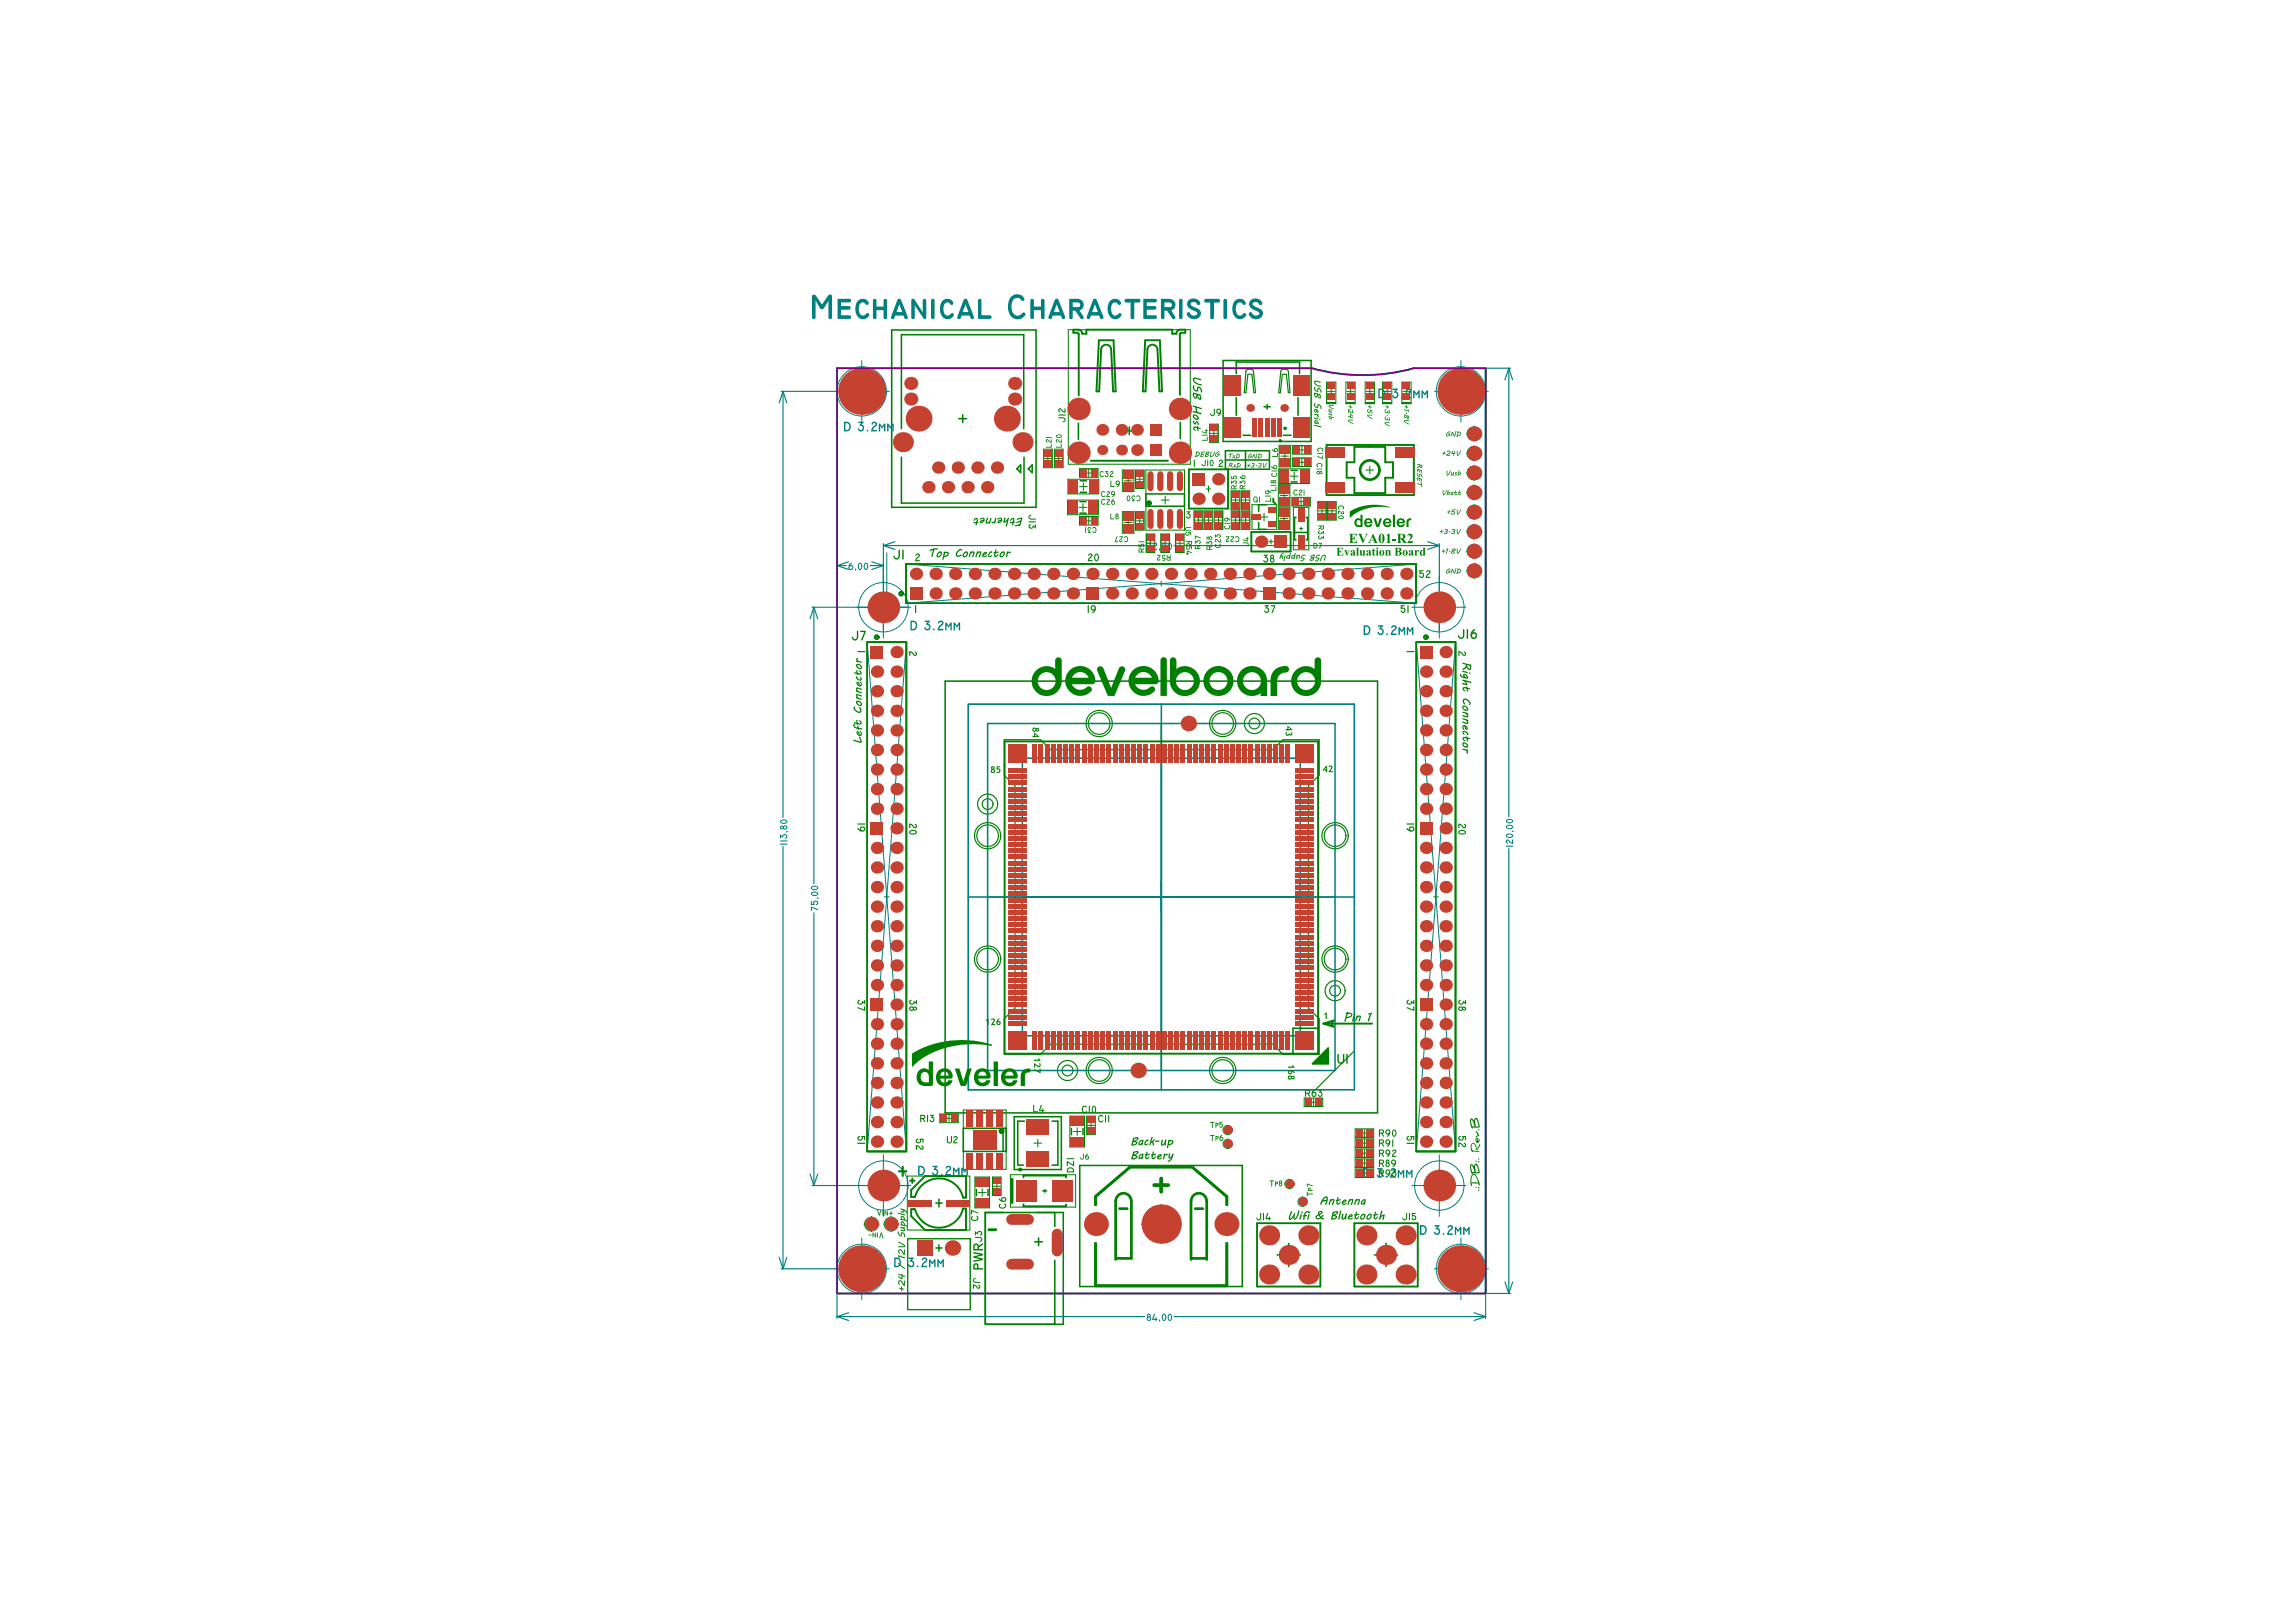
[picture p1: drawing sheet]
<svg xmlns="http://www.w3.org/2000/svg" width="297mm" height="210mm" viewBox="0 0 297 210" stroke-linecap="round" stroke-linejoin="round" font-family="sans-serif">
<g fill="none" stroke="#008000" stroke-width=".2">
<path d="M115.4 42.7h18.6v23h-18.6zM124 54.2h1M124.5 53.7v1M145.7 55.8h.8M146.1 55.3v1M158.2 46.7h11.4v10.4h-11.4zM163.5 52.6h.8M163.9 52.3v.6M117.2 73h66v5.1h-66zM153.8 60.7h5.1v5.1h-5.1zM161.9 68.8h5.1v2.6h-5.1zM117.3 83.1v65.9h-5.1v-65.9h5.1"/>
<path d="M122.3 88.1h55.9v55.9h-55.9zM188.3 83.1v65.9h-5.1v-65.9h5.1M121.1 155.7h.8M121.5 155.2v1M127.5 156.9h10.1v14.5h-10.1zM131.2 144.5h6.1v6.9h-6.1zM134.9 154.1h.5M135.2 154v.3M139.7 150.8h21v15.7h-21zM147.7 158.4h5M150.2 155.9v5M162.6 158.3h8.2v8.2h-8.2z"/>
<path d="M175.2 158.3h8.2v8.2h-8.2zM121.1 161.5h.8M121.5 161.1v.8M133.9 160.7h1M134.4 160.2v1M165.2 162.4h3M166.7 160.9v3M177.8 162.4h3M179.3 160.9v3"/>
</g>
<g fill="none" stroke="#008000" stroke-width=".13">
<path d="M135 58.1h1.1v2.4h-1.1zM135.1 59.3h.9M135.6 58.9v.9M136.4 58.1h1.1v2.4h-1.1zM136.5 59.3h.9M137 58.9v.9M138.2 42.7h15.8v17.4h-15.8zM156.5 54.9h1.1v2.4h-1.1zM156.6 56.1h.9M157 55.6v1M165.5 57.6h1.5v2.8h-1.5zM165.7 59h1"/>
<path d="M166.2 58.5v1M167.2 57.7h2.4v1.1h-2.4zM167.2 59.3h2.4v1.1h-2.4zM168 59.8h.9M168 58.2h.9M168.4 57.8v.9M168.4 59.4v.9M171.6 49.4h1.2v2.8h-1.2zM171.7 50.6h1M172.2 50.2v.9M174.1 49.4h1.2v2.8h-1.2zM174.2 50.6h1"/>
<path d="M174.7 50.2v.9M176.6 49.4h1.2v2.8h-1.2zM176.7 50.6h1M177.2 50.2v.9M178.9 49.4h1.2v2.8h-1.2zM179 50.6h.9M179.5 50.2v.9M181.4 49.4h1.2v2.8h-1.2zM181.5 50.6h.9M182 50.2v.9M189.7 58.7h2M189.7 56.1h2"/>
<path d="M190.7 55.1v2M190.7 57.7v2M138.1 64.7h4v1.9h-4zM138.2 62h4v1.9h-4zM139.6 65.7h1M139.7 63h1M139.7 60.7h2.4v1.1h-2.4zM139.7 66.9h2.4v1.1h-2.4zM140.1 65.2v1M140.2 62.5v1M140.4 67.4h.9M140.4 61.2h.9"/>
<path d="M140.9 60.7v1M140.9 66.9v1M145.2 66.2h1.5v2.8h-1.5zM145.2 60.8h1.5v2.8h-1.5zM145.5 67.6h.9M145.5 62.2h.9M146 61.7v1M146 67.1v1M146.9 66.2h1.1v2.4h-1.1zM146.9 60.8h1.1v2.4h-1.1zM147 67.4h.9M147 62h.9"/>
<path d="M147.4 61.5v1M147.4 66.9v1M148.2 60.8h5v7.8h-5zM148.3 69.1h1.1v2.4h-1.1zM148.4 70.3h.9M148.8 69.8v1M149.8 75.5h.8M150.2 69.1h1.1v2.4h-1.1zM150.2 75.2v.6M150.2 64.7h1M150.3 70.3h.9M150.7 64.2v1"/>
<path d="M150.7 69.8v1M152.1 69.1h1.1v2.4h-1.1zM152.2 70.3h.9M152.6 69.8v1M154.5 66.1h1.1v2.4h-1.1zM154.6 67.3h.9M155 66.8v1M155.8 66.1h1.1v2.4h-1.1zM155.9 67.3h.9M156 63.3h.6M156.3 62.9v.8M156.3 66.8v1"/>
<path d="M157.1 66.1h1.1v2.4h-1.1zM157.2 67.3h.9M157.6 66.8v1M159.3 66.1h1.1v2.4h-1.1zM159.3 63.5h1.1v2.4h-1.1zM159.4 67.3h.9M159.4 64.7h.9M159.8 64.2v1M159.8 66.8v1M160.6 66.1h1.1v2.4h-1.1zM160.6 63.5h1.1v2.4h-1.1zM160.7 67.3h.9"/>
<path d="M160.7 64.7h.9M161.1 64.2v1M161.1 66.8v1M162 65.3h3.2v3.2h-3.2zM163 66.9h1M163.5 66.4v1M164.1 70.1h.6M164.4 69.8v.6M165.4 65.7h1.5v2.8h-1.5zM165.4 62.7h1.5v2.8h-1.5zM165.4 60.7h4v1.9h-4zM165.6 64.1h1"/>
<path d="M165.6 67.1h1M166.1 63.6v1M166.1 66.6v1M166.9 61.6h1M167.1 64.4h2.4v1.1h-2.4zM167.3 65.7h2v5.5h-2zM167.4 61.1v1M167.9 64.9h.9M168.1 68.4h.4M168.3 64.4v1M168.3 68.2v.4M170.5 64.9h1.1v2.4h-1.1z"/>
<path d="M170.5 66.1h1M171 65.6v1M171.8 64.9h1.1v2.4h-1.1zM171.8 66.1h1M172.3 65.6v1M176.7 60.8h1M177.2 60.3v1M189.7 73.9h2M189.7 71.3h2M189.7 68.8h2M189.7 66.3h2M189.7 63.7h2"/>
<path d="M189.7 61.2h2M190.7 60.2v2M190.7 62.7v2M190.7 65.3v2M190.7 67.8v2M190.7 70.3v2M190.7 72.9v2M152.7 93.6h2M153.7 92.6v2M114.4 116.1h.6M114.7 115.7v.8M185.5 116.1h.6"/>
<path d="M185.8 115.7v.8M146.3 138.5h1.9M147.2 137.5v2M111.7 158.4h2M112.7 157.4v2M114.3 158.4h2M115.3 157.4v2M117.4 152.2h8.1v7h-8.1zM121.6 144.2h2.4v1.1h-2.4zM122.3 144.7h1M122.8 144.3v.9M124.6 143.6h5.6v7.7h-5.6z"/>
<path d="M126.1 152.3h1.9v4h-1.9zM126.6 154.3h1M126.9 147.5h1M127.1 153.8v1M127.4 147v1M128.4 152.3h1.1v2.4h-1.1zM128.5 153.5h.9M129 153v1M130.7 152h8.5v4.2h-8.5zM133.8 147.9h1M134.3 147.4v1M138.4 144.4h1.9v4h-1.9z"/>
<path d="M138.9 146.4h1M139.4 145.9v1M140.6 144.4h1.1v2.4h-1.1zM140.7 145.6h.9M141.2 145.2v.9M158.2 148h1.3M158.2 146.2h1.3M158.8 145.6v1.3M158.8 147.4v1.3M166.2 153.2h1.3M166.8 152.6v1.2M167.9 155.5h1.3"/>
<path d="M168.5 154.9v1.2M168.7 142.1h2.4v1.1h-2.4zM169.4 142.6h1M169.9 142.2v.9M175.3 146.1h2.4v1.1h-2.4zM175.3 147.4h2.4v1.1h-2.4zM175.3 148.7h2.4v1.1h-2.4zM175.3 150h2.4v1.1h-2.4zM175.3 151.3h2.4v1.1h-2.4zM176 150.5h1M176 149.2h1M176 147.9h1"/>
<path d="M176 151.8h1M176 146.6h1M176.5 146.2v.9M176.5 147.5v.9M176.5 148.8v.9M176.5 150.1v.9M176.5 151.3v1M117.4 160.3h8.1v9.2h-8.1z"/>
<circle cx="190.7" cy="58.7" r=".9"/>
<circle cx="190.7" cy="56.1" r=".9"/>
<circle cx="190.7" cy="71.3" r=".9"/>
<circle cx="190.7" cy="63.7" r=".9"/>
<circle cx="190.7" cy="68.8" r=".9"/>
<circle cx="190.7" cy="61.2" r=".9"/>
<circle cx="190.7" cy="66.3" r=".9"/>
<circle cx="190.7" cy="73.9" r=".9"/>
<circle cx="153.7" cy="93.6" r=".5"/>
<circle cx="147.2" cy="138.5" r=".5"/>
<circle cx="112.7" cy="158.4" r=".9"/>
<circle cx="115.3" cy="158.4" r=".9"/>
<circle cx="158.8" cy="148" r=".6"/>
<circle cx="158.8" cy="146.2" r=".6"/>
<circle cx="166.8" cy="153.2" r=".6"/>
<circle cx="168.5" cy="155.5" r=".6"/>
</g>
<g fill="none" stroke="#008000" stroke-width=".15">
<path d="M125.3 91.1h49.9v44.9l-5 5h-44.9zM129.9 95.7h4.7l1.3 1.3h28.8l1.3-1.3h4.7v4.6l-1.4 1.4v28.7l1.4 1.4v4.6h-4.7l-1.3-1.3h-28.8l-1.3 1.3h-4.7v-4.6l1.4-1.4v-28.7l-1.4-1.4zM148.2 116.1h4M150.2 114.1v4"/>
<circle cx="142.2" cy="93.6" r="1.4"/>
<circle cx="142.2" cy="93.6" r="1.7"/>
<circle cx="158.2" cy="93.6" r="1.4"/>
<circle cx="158.2" cy="93.6" r="1.7"/>
<circle cx="162.3" cy="93.6" r=".7"/>
<circle cx="162.3" cy="93.6" r="1.3"/>
<circle cx="127.8" cy="104.1" r=".7"/>
<circle cx="127.8" cy="104.1" r="1.3"/>
<circle cx="127.8" cy="108.1" r="1.4"/>
<circle cx="127.8" cy="108.1" r="1.7"/>
<circle cx="172.7" cy="108.1" r="1.4"/>
<circle cx="172.7" cy="108.1" r="1.7"/>
<circle cx="127.8" cy="124.1" r="1.4"/>
<circle cx="127.8" cy="124.1" r="1.7"/>
<circle cx="138.1" cy="138.5" r=".7"/>
<circle cx="138.1" cy="138.5" r="1.3"/>
<circle cx="142.2" cy="138.5" r="1.4"/>
<circle cx="142.2" cy="138.5" r="1.7"/>
<circle cx="158.2" cy="138.5" r="1.4"/>
<circle cx="158.2" cy="138.5" r="1.7"/>
<circle cx="172.7" cy="128.2" r=".7"/>
<circle cx="172.7" cy="128.2" r="1.3"/>
<circle cx="172.7" cy="124.1" r="1.4"/>
<circle cx="172.7" cy="124.1" r="1.7"/>
</g>
<path d="M141.7 155.9v-1.1l4.5-3.8h8l4.5 3.9v1M141.7 160.9v5.5h17v-5.5" fill="none" stroke="#008000" stroke-width=".35"/>
<path d="M171.6 57.6h11.3v6.5h-11.3z" fill="none" stroke="#008000" stroke-width=".25"/>
<g fill="none" stroke="#008080" stroke-width=".15">
<path d="M101 50.6h13.5M101.3 50.6l.5 1.5M101.3 50.6l-.5 1.5M101.3 50.6v55.2M108.3 47.9v25.5M192.3 47.7h3.1M195.2 47.7l-.5 1.4M195.2 47.7v58M195.2 47.7l.5 1.4M105 78.6h12.3M105.3 78.6l.5 1.5M105.3 78.6l-.5 1.5"/>
<path d="M105.3 78.6v35.8M108.3 73.2h1.2M108.3 73.2l1.5 .5M109.8 72.7l-1.5 .5M112.6 73.2h1.7M112.8 72.7l1.5 .5M114.3 73.2l-1.5 .5M114.3 70.4v11.2M114.3 70.6l1.5 .5M114.3 70.6h33.8M115.8 70.1l-1.5 .5M151.9 70.6h34.3"/>
<path d="M184.7 70.1l1.5 .5M186.2 70.4v11.2M186.2 70.6l-1.5 .5M101.3 109.6v54.6M105.3 118.1v35.3M195.2 109.8v57.6M104.8 151.9l.5 1.5M105 153.4h12.3M105.8 151.9l-.5 1.5M100.8 162.7l.5 1.5M101 164.2h13.5M101.8 162.7l-.5 1.5"/>
<path d="M108.3 167.6v3M108.3 170.4l1.5 .5M108.3 170.4h39.8M109.8 169.9l-1.5 .5M151.9 170.4h40.3M190.7 169.9l1.5 .5M192.2 167.6v3M192.2 170.4l-1.5 .5M192.4 167.4h3M194.7 165.9l.5 1.5M195.7 165.9l-.5 1.5"/>
</g>
<g fill="none" stroke="#008080" stroke-width=".13">
<path d="M108.1 50.6h6.9M111.5 46.7v7.9M185.6 50.6h7M189 46.7v7.9M110.8 78.6h7M114.3 74.6v8M114.7 71.5v8M117.2 73v5.1M117.2 78.1h66M117.2 73h66M117.2 73l66 5.1M182.7 78.6h6.9"/>
<path d="M183.2 73v5.1M183.2 73l-66 5.1M186.2 74.6v8M112.2 83.1l5.1 65.9M117.3 83.1h-5.1v65.9M117.3 83.1v65.9M117.3 83.1l-5.1 65.9M183.2 83.1l5.1 65.9M188.3 83.1h-5.1v65.9M188.3 83.1v65.9M188.3 83.1l-5.1 65.9M110.8 153.4h7"/>
<path d="M112.2 149h5.1M114.3 149.4v8M182.7 153.4h6.9M183.2 149h5.1M186.2 149.4v8M108.1 164.2h6.9M111.5 160.2v8M185.6 164.2h7M189 160.2v8"/>
</g>
<path d="M125.3 91.1h49.9v49.9h-49.9zM127.8 93.6h44.9v44.9h-44.9zM132.3 98.1h35.9v35.9h-35.9zM150.2 91.1v49.9M125.3 116.1h49.9" fill="none" stroke="#008080" stroke-width=".2"/>
<path d="M169.7 47.7h-61.4v119.7h83.9v-119.7h-9.2" fill="none" stroke="#008080" stroke-width=".25"/>
<g fill="#008080">
<path d="M100.9 109.2h.9h.1l-.9 .1z"/>
<path d="M100.9 108.8h.9h.1l-.9 .1z"/>
<path d="M100.9 108l.3 .2 .2-.2h.3l.2 .2-.1 .2-.2 .1 .1-.3-.2-.1h-.1l-.1 .3-.2-.2-.1 .3z"/>
<path d="M101.7 107.6l.3 .1h-.2z"/>
<path d="M104.9 117.4l.9 .3h.1l-.9-.2v.3l-.1 .1z"/>
<path d="M104.9 116.6l.1 .1v.3h.2v-.3l.3-.2 .3 .1v.3l-.2 .2 .1-.3v-.1h-.2l-.2 .1 .1 .3h-.5z"/>
<path d="M105.7 116.2l.3 .1h-.3z"/>
<path d="M120.7 150.9h.6l-.2 .3 .2 .2 .1 .4-.1 .2-.2 .1h-.3l-.2-.3 .1-.1 .1 .2h.2l.2-.2-.1-.2-.3-.2 .2-.3h-.3z"/>
<path d="M122.4 151l.3-.2 .3 .2v.4l-.4 .3-.1 .2h.5v.2h-.7l.1-.5 .5-.4-.2-.2-.3 .2-.1-.1z"/>
<path d="M123.3 151.1h.1l.3 .4 .3-.4h.1v1h-.1v-.7l-.3 .3-.2-.3v.7h-.2z"/>
<path d="M124.4 151.1h.1l.3 .4 .2-.4h.2v1h-.2v-.7l-.2 .3-.3-.3v.7h-.1z"/>
<path d="M185.6 158.6h.7l-.3 .3 .2 .2 .1 .4-.1 .2-.2 .1h-.3l-.2-.3 .1-.1 .2 .2h.1l.2-.2v-.3l-.4-.1 .2-.3h-.3z"/>
<path d="M187.4 158.7l.3-.2 .3 .2-.1 .3-.3 .4-.2 .2h.5v.2h-.7l.2-.5 .4-.4-.2-.2-.3 .2v-.1z"/>
<path d="M188.2 158.8h.2l.2 .4 .3-.4h.1v1h-.1v-.7l-.3 .3-.2-.3v.6l-.2 .1z"/>
<path d="M189.3 158.8h.1l.3 .4 .3-.4h.1v1h-.1v-.7l-.3 .3-.2-.3v.6l-.2 .1z"/>
<path d="M110.6 73.6l.2 .1-.1 .2z"/>
<path d="M119.7 80.3l.6 .1-.2 .3 .2 .2 .1 .3-.1 .2-.2 .2-.3-.1-.2-.2 .1-.1 .1 .2h.2l.2-.2-.1-.3-.3-.1 .2-.3h-.3z"/>
<path d="M121.4 80.4l.3-.1 .3 .2v.3l-.4 .3-.1 .3h.5v.2h-.7l.1-.5 .5-.5-.2-.1-.3 .2-.1-.1z"/>
<path d="M122.3 80.6h.1l.3 .3 .3-.3h.1v1l-.1-.1v-.6l-.3 .3-.2-.3v.6l-.2 .1z"/>
<path d="M123.4 80.6h.1l.3 .3 .2-.3h.2v1l-.2-.1v-.6l-.2 .3-.3-.3v.6l-.1 .1z"/>
<path d="M194.8 109.5l.9-.1 .1 .1-.9 .1z"/>
<path d="M194.9 108.7h.2l.5 .4v-.4l.1-.1 .1 .6-.4-.1-.3-.3-.2 .1 .2 .2-.1 .1-.2-.3z"/>
<path d="M195.6 107.5l.3 .1-.3 .1z"/>
<path d="M117.6 162.8h.6l-.2 .3 .2 .2 .1 .3-.1 .3-.2 .1h-.3l-.2-.3 .1-.1 .2 .2h.1l.2-.2-.1-.3-.3-.1 .2-.3h-.3z"/>
<path d="M119.3 162.8l.3-.1 .3 .2v.3l-.4 .4-.1 .2h.5v.2h-.7l.1-.5 .5-.4-.2-.2-.3 .2z"/>
<path d="M120.2 163h.1l.3 .4 .3-.4h.1v1l-.1-.1v-.6l-.3 .3-.2-.3v.6l-.2 .1z"/>
<path d="M121.3 163h.1l.3 .4 .2-.4h.2v1l-.2-.1v-.6l-.2 .3-.3-.3v.6l-.1 .1z"/>
<path d="M111.1 54.6h.6l-.2 .3 .2 .2 .1 .4-.1 .2-.2 .1h-.3l-.2-.3 .1-.1 .2 .2 .1 .1 .2-.3-.1-.2-.3-.2 .2-.2h-.3z"/>
<path d="M112.8 54.7l.3-.1 .3 .1v.4l-.4 .3-.1 .2 .5 .1v.1h-.7l.2-.5 .4-.4-.2-.1-.3 .1-.1-.1z"/>
<path d="M113.7 54.8h.2l.2 .4 .3-.4h.1v1h-.1v-.7l-.3 .3-.2-.3v.7h-.2z"/>
<path d="M114.8 54.8h.1l.3 .4 .3-.4h.1v1h-.2v-.7l-.2 .3-.2-.3v.7h-.2z"/>
<path d="M149.3 170l.1 .1-.2 .6h.3v-.2h.1v.2h.1l-.1 .3-.1-.2h-.4z"/>
<path d="M150 170.8l.1 .1-.1 .2z"/>
<path d="M148.4 70.2l.5 .1-.3 .9-.1-.1 .3-.7h-.4z"/>
<path d="M149.2 70.3l.3-.1 .2 .1v.3l-.4 .4h.4v.2h-.6l.1-.4 .4-.3-.2-.2-.2 .2z"/>
<path d="M149.9 71l.2 .1-.1 .2z"/>
<path d="M178.3 80.9l.7 .1-.3 .3 .3 .2v.3l-.1 .2-.2 .2-.3-.1-.2-.2 .1-.1 .2 .2h.1l.2-.2v-.3l-.4-.1 .3-.3h-.4z"/>
<path d="M180.1 81l.3-.1 .3 .2-.1 .3-.3 .3-.2 .3h.5v.2h-.7l.2-.5 .4-.5-.2-.1-.3 .2v-.1z"/>
<path d="M180.9 81.2h.2l.2 .3 .3-.3h.2l-.1 1-.1-.1v-.6l-.3 .3-.2-.3v.6l-.2 .1z"/>
<path d="M182 81.2h.2l.2 .3 .3-.3h.1v1l-.1-.1v-.6l-.3 .3-.2-.3v.6l-.2 .1z"/>
<path d="M180.2 50.3h.7l-.3 .4 .3 .1v.4l-.1 .2-.2 .1h-.3l-.2-.2 .1-.2 .2 .2 .1 .1 .2-.3v-.2l-.4-.1 .2-.3h-.3z"/>
<path d="M182 50.4l.3-.1 .3 .2-.1 .3-.3 .3-.2 .3h.5v.1h-.7l.2-.5 .4-.4-.2-.1-.3 .1z"/>
<path d="M182.8 50.5h.2l.2 .4 .3-.4h.1v1h-.1v-.7l-.3 .3-.2-.3v.7h-.2z"/>
<path d="M183.9 50.5h.2l.2 .4 .3-.4h.1v1h-.1v-.7l-.3 .3-.2-.3v.7h-.2z"/>
<path d="M178.2 151.2h.7l-.3 .3 .3 .2v.4l-.1 .2-.2 .1h-.3l-.2-.3 .1-.1 .2 .2h.1l.2-.2v-.2l-.4-.2 .3-.3h-.4z"/>
<path d="M180 151.3l.3-.1 .3 .1-.1 .4-.3 .3-.2 .2h.5v.2h-.7l.2-.5 .4-.4-.2-.2-.3 .2z"/>
<path d="M180.8 151.4h.2l.2 .4 .3-.4h.2l-.1 1h-.1v-.7l-.3 .3-.2-.3v.7h-.2z"/>
<path d="M181.9 151.4h.2l.2 .4 .3-.4h.1v1h-.1v-.7l-.3 .3-.2-.3v.7h-.2z"/>
<path d="M105.1 38.2a.31 .31 0 0 1 .5 .1l.7 1.1 .8-1.1a.28 .28 0 0 1 .3-.2 .28 .28 0 0 1 .2 .3v2.7a.23 .23 0 0 1-.2 .2 .23 .23 0 0 1-.2-.2v-2.2l-.6 1a.29 .29 0 0 1-.5 0l-.6-1v2.2a.23 .23 0 0 1-.2 .2 .23 .23 0 0 1-.3-.2z"/>
<path d="M108.4 38.7h1.5a.23 .23 0 0 1 .2 .2 .23 .23 0 0 1-.2 .2h-1.1v.5h1a.23 .23 0 0 1 .2 .2 .23 .23 0 0 1-.2 .3h-1v.7h1.1a.23 .23 0 0 1 .2 .2 .23 .23 0 0 1-.2 .3h-1.5z"/>
<path d="M111 38.9l.3-.2h.3a.58 .58 0 0 1 .7 .7 .33 .33 0 0 1-.5-.2 .61 .61 0 0 0-.6 .2 .61 .61 0 0 0-.1 .6v.1a.7 .7 0 0 0 .5 .7l.4-.2a.23 .23 0 0 1 .4 0 .23 .23 0 0 1-.1 .4 .95 .95 0 0 1-1 .2 .95 .95 0 0 1-.6-.9v-.8z"/>
<path d="M113 38.7a.24 .24 0 0 1 .2 0 .24 .24 0 0 1 .2 .2v.8h.9v-.8a.23 .23 0 0 1 .2-.2 .23 .23 0 0 1 .3 .2v2.2a.23 .23 0 0 1-.3 .2 .23 .23 0 0 1-.2-.2v-1h-.9v1a.23 .23 0 0 1-.2 .2 .23 .23 0 0 1-.3-.2z"/>
<path d="M118 38.7h.1h.2l1.1 1.7v-1.5a.23 .23 0 0 1 .2-.2 .23 .23 0 0 1 .2 .2v2.2a.2 .2 0 0 1-.1 .2 .2 .2 0 0 1-.2-.1l-1.2-1.7v1.6a.23 .23 0 0 1-.2 .2 .23 .23 0 0 1-.2-.2z"/>
<path d="M120.5 38.7a.24 .24 0 0 1 .3 0 .24 .24 0 0 1 .1 .2v2.2a.23 .23 0 0 1-.2 .2 .23 .23 0 0 1-.2-.2z"/>
<path d="M121.9 38.9l.3-.2h.4a.58 .58 0 0 1 .7 .7 .33 .33 0 0 1-.5-.2 .61 .61 0 0 0-.6 .2 .61 .61 0 0 0-.1 .6v.1a.7 .7 0 0 0 .5 .7l.4-.2a.23 .23 0 0 1 .4 0 .23 .23 0 0 1-.1 .4 .93 .93 0 0 1-1.1 .2 .93 .93 0 0 1-.6-.8v-.8z"/>
<path d="M126.6 38.7a.23 .23 0 0 1 .2 0 .23 .23 0 0 1 .2 .2v1.9h1.1a.23 .23 0 0 1 .2 .2 .23 .23 0 0 1-.2 .3h-1.6z"/>
<path d="M130.8 38.4l.5-.3h.6l.5 .4 .1 .2v.2a.31 .31 0 0 1-.5-.2l-.5-.1-.4 .2-.2 .3v.6l.1 .8 .4 .3h.5l.5-.4 .2 .1v.3l-.6 .5a1.28 1.28 0 0 1-1.6-1.4v-.3a1.96 1.96 0 0 1 .4-1.2z"/>
<path d="M133.4 38.7a.24 .24 0 0 1 .2 0 .24 .24 0 0 1 .2 .2v.8h.9v-.8a.23 .23 0 0 1 .2-.2 .23 .23 0 0 1 .2 .2v2.2a.23 .23 0 0 1-.2 .2 .23 .23 0 0 1-.2-.2v-1h-.9v1a.23 .23 0 0 1-.3 .2 .23 .23 0 0 1-.2-.2z"/>
<path d="M143.6 38.9l.3-.2h.4a.58 .58 0 0 1 .7 .7 .33 .33 0 0 1-.5-.2 .61 .61 0 0 0-.6 .2 .61 .61 0 0 0-.2 .6v.1a.7 .7 0 0 0 .5 .7l.5-.2a.23 .23 0 0 1 .3 0 .23 .23 0 0 1 0 .4 .95 .95 0 0 1-1.1 .2 .95 .95 0 0 1-.6-.9v-.8z"/>
<path d="M145.6 38.7h1.7a.24 .24 0 0 1 .2 .2 .24 .24 0 0 1-.2 .3h-.5v1.9a.24 .24 0 0 1-.3 .2 .24 .24 0 0 1-.2-.2v-1.9h-.6a.25 .25 0 0 1-.1-.5z"/>
<path d="M147.9 38.7h1.6a.23 .23 0 0 1 .2 .2 .23 .23 0 0 1-.3 .2h-1v.5h1a.23 .23 0 0 1 .2 .2 .23 .23 0 0 1-.2 .3h-1v.7h1.1a.23 .23 0 0 1 .2 .2 .23 .23 0 0 1-.3 .3h-1.5z"/>
<path d="M152.6 38.7a.24 .24 0 0 1 .2 0 .24 .24 0 0 1 .2 .2v2.2a.23 .23 0 0 1-.2 .2 .23 .23 0 0 1-.3-.2z"/>
<path d="M153.8 38.9l.4-.3 .6 .1 .5 .4-.1 .3a.34 .34 0 0 1-.5-.2l-.2-.1a.33 .33 0 0 0-.5 .2 .33 .33 0 0 0 .4 .4l.3 .1a.77 .77 0 0 1 .6 1 .77 .77 0 0 1-1 .5 .78 .78 0 0 1-.7-.7v-.1a.25 .25 0 0 1 .3-.1 .25 .25 0 0 1 .1 .3 .48 .48 0 0 0 .5 .1 .48 .48 0 0 0 .4-.3l-1-.6a.66 .66 0 0 1-.1-1z"/>
<path d="M155.9 38.7h1.7a.24 .24 0 0 1 .2 .2 .24 .24 0 0 1-.2 .3h-.5v1.9a.24 .24 0 0 1-.3 .2 .24 .24 0 0 1-.2-.2v-1.9h-.6a.25 .25 0 0 1-.1-.5z"/>
<path d="M158.3 38.7a.24 .24 0 0 1 .3 0 .24 .24 0 0 1 .1 .2v2.2a.23 .23 0 0 1-.2 .2 .23 .23 0 0 1-.2-.2z"/>
<path d="M159.7 38.9l.4-.2h.3a.58 .58 0 0 1 .7 .7 .32 .32 0 0 1-.5-.2 .61 .61 0 0 0-.6 .2 .61 .61 0 0 0-.1 .6v.1a.7 .7 0 0 0 .5 .7l.4-.2a.23 .23 0 0 1 .4 0 .23 .23 0 0 1-.1 .4 .93 .93 0 0 1-1 .2 .93 .93 0 0 1-.6-.8v-.8z"/>
<path d="M161.8 38.9l.5-.3 .6 .1 .4 .4-.1 .3a.34 .34 0 0 1-.5-.2l-.2-.1a.33 .33 0 0 0-.4 .2 .33 .33 0 0 0 .3 .4l.3 .1a.77 .77 0 0 1 .7 1 .77 .77 0 0 1-1.1 .5 .78 .78 0 0 1-.7-.7v-.1a.25 .25 0 0 1 .3-.1 .25 .25 0 0 1 .2 .3 .48 .48 0 0 0 .4 .1 .48 .48 0 0 0 .4-.3l-1-.6a.66 .66 0 0 1-.1-1z"/>
<path d="M101 106.9l.6-.1 .2 .1 .1 .2-.3 .3-.3-.1h-.2l-.2-.2zM101 107.1a.15 .15 0 0 0 .3 0 .15 .15 0 0 0-.3 0zM101.4 107.1a.15 .15 0 0 0 .3 0 .15 .15 0 0 0-.3 0z"/>
<path d="M101 106.2l.2-.1h.4l.2 .1 .1 .2-.3 .2h-.4l-.3-.2zM101.1 106.3v.1l.2 .1 .4-.2-.2-.1z"/>
<path d="M105 115.5l.2-.1h.4l.2 .1 .1 .2-.3 .2h-.4l-.3-.2zM105.1 115.6v.1l.2 .1 .4-.1-.2-.2z"/>
<path d="M105 114.7l.2-.1h.4l.2 .2 .1 .1-.3 .3h-.4l-.3-.2zM105.1 114.9v.1l.2 .1 .4-.2-.2-.1z"/>
<path d="M118.8 150.9h.5l.3 .3v.5l-.3 .4h-.5zM119 151.1v.8h.2l.2-.2 .1-.4-.2-.2z"/>
<path d="M183.7 158.5l.6 .1 .2 .3v.5l-.2 .4h-.6zM183.9 158.7v.9h.3l.2-.2v-.4l-.2-.2z"/>
<path d="M109.9 72.9l.3-.1v.1l-.3 .2h.3l.2 .2v.3l-.2 .2-.3-.1-.1-.2v-.3zM109.9 73.4a.2 .2 0 0 0 .4 0 .2 .2 0 0 0-.4 0z"/>
<path d="M111.1 72.9l.3-.1 .1 .3v.5l-.2 .2-.2-.1-.1-.3zM111.2 73l-.1 .4 .2 .2 .1-.1v-.3l-.1-.2z"/>
<path d="M111.9 72.9l.2-.1 .2 .3v.5l-.2 .2-.2-.1-.2-.3zM112 73l-.1 .4 .1 .2 .1-.1 .1-.3-.1-.2z"/>
<path d="M117.8 80.3l.5 .1 .3 .2v.6l-.3 .3-.5 .1zM118 80.5v.9h.2l.2-.2 .1-.4-.2-.2z"/>
<path d="M194.9 108l.2-.1h.4l.2 .1 .1 .2-.3 .2h-.4l-.3-.2zM195 108.1v.1l.2 .1 .4-.1-.2-.2z"/>
<path d="M194.9 106.8l.2-.1h.4l.2 .2 .1 .2-.3 .2h-.4l-.3-.2zM195 107v.1l.2 .1 .4-.2-.2-.1z"/>
<path d="M194.9 106.1l.3-.1h.3l.2 .1 .1 .2-.3 .2h-.4l-.3-.2zM195 106.2v.1l.2 .1 .4-.1-.2-.2z"/>
<path d="M115.7 162.7l.5 .1 .3 .3v.5l-.3 .3-.5 .1zM115.9 162.9v.9h.2l.2-.2 .1-.4-.2-.2z"/>
<path d="M109.2 54.6h.5l.3 .3v.5l-.3 .4h-.5zM109.4 54.8v.8h.2l.2-.2 .1-.4-.2-.2z"/>
<path d="M148.5 170.1l.2-.1 .2 .2-.1 .2 .1 .3-.2 .2h-.2l-.1-.2zM148.5 170.2a.11 .11 0 0 0 .2 0 .11 .11 0 0 0-.2 0zM148.5 170.7a.15 .15 0 0 0 .3 0 .15 .15 0 0 0-.3 0z"/>
<path d="M150.4 170.1l.3-.1 .2 .3-.1 .4-.2 .3-.2-.1-.1-.3zM150.5 170.2l-.1 .3 .2 .3 .1-.1v-.3v-.2z"/>
<path d="M151.2 170.1l.3-.1 .1 .3v.4l-.2 .3-.2-.1-.1-.3zM151.3 170.2l-.1 .3 .1 .3 .2-.1v-.3l-.1-.2z"/>
<path d="M150.4 70.3h.3l.1 .2v.5l-.2 .2-.2-.1-.1-.3zM150.5 70.4l-.1 .4 .2 .2 .1-.1v-.3l-.1-.2z"/>
<path d="M151.2 70.3h.2l.2 .2v.5l-.3 .2-.1-.1-.2-.3zM151.3 70.4l-.1 .4 .1 .2 .1-.1 .1-.3-.1-.2z"/>
<path d="M176.4 80.9l.6 .1 .2 .2 .1 .6-.3 .3-.6 .1zM176.6 81.1v.9h.3l.2-.3v-.3l-.2-.2z"/>
<path d="M178.3 50.3h.6l.2 .3 .1 .6-.3 .3h-.6zM178.5 50.5v.9l.3-.1 .2-.2v-.4l-.2-.2z"/>
<path d="M176.3 151.2h.6l.2 .3 .1 .5-.3 .4h-.6zM176.5 151.3v.9h.3l.2-.2v-.4l-.2-.2z"/>
<path d="M116.1 38.7l.2-.1 .3 .2 .8 2.2v.2a.24 .24 0 0 1-.4 0l-.1-.4h-1.1l-.1 .4-.1 .1-.3-.2zM116.3 39.4l-.3 1h.7z"/>
<path d="M124.7 38.7l.2-.1 .2 .2 .9 2.2-.1 .2a.24 .24 0 0 1-.3 0l-.2-.4h-1l-.1 .4-.2 .1-.3-.2zM124.9 39.4l-.4 1h.8z"/>
<path d="M136.5 38.7l.2-.1 .2 .2 .9 2.2-.1 .2a.24 .24 0 0 1-.3 0l-.2-.4h-1l-.1 .4-.2 .1-.3-.2zM136.7 39.4l-.4 1h.8z"/>
<path d="M138.3 38.7h1.4l.3 .3 .2 .3-.1 .6-.4 .3 .5 .8v.2l-.2 .1-.2-.1-.7-1h-.3v.9a.23 .23 0 0 1-.3 .2 .23 .23 0 0 1-.2-.2zM138.8 39.1v.6h.8l.1-.1a.31 .31 0 0 0-.3-.5z"/>
<path d="M141.5 38.7l.2-.1 .2 .2 .9 2.2-.1 .2a.24 .24 0 0 1-.4 0l-.1-.4h-1.1l-.1 .4-.1 .1-.3-.2zM141.7 39.4l-.4 1h.7z"/>
<path d="M150.2 38.7h1.3l.4 .2 .1 .4v.5l-.5 .4 .5 .8v.2l-.2 .1-.1-.1-.7-1h-.4v.9a.23 .23 0 0 1-.2 .2 .23 .23 0 0 1-.2-.2zM150.6 39.1v.6h.8l.2-.1a.31 .31 0 0 0-.3-.5z"/>
<circle cx="121.8" cy="152" r=".11"/>
<circle cx="186.7" cy="159.7" r=".11"/>
<circle cx="120.8" cy="81.5" r=".11"/>
<circle cx="118.7" cy="163.9" r=".11"/>
<circle cx="112.2" cy="55.7" r=".11"/>
<circle cx="179.5" cy="82.1" r=".11"/>
<circle cx="181.4" cy="51.4" r=".11"/>
<circle cx="179.4" cy="152.3" r=".11"/>
</g>
<g fill="none" stroke="#008080" stroke-width=".15">
<circle cx="153.7" cy="93.6" r=".5"/>
<circle cx="147.2" cy="138.5" r=".5"/>
</g>
<g fill="none" stroke="#008080" stroke-width=".13">
<circle cx="111.5" cy="50.6" r="1.6"/>
<circle cx="111.5" cy="50.6" r="3.2"/>
<circle cx="189" cy="50.6" r="1.6"/>
<circle cx="189" cy="50.6" r="3.2"/>
<circle cx="114.3" cy="78.6" r="1.6"/>
<circle cx="114.3" cy="78.6" r="3.2"/>
<circle cx="186.2" cy="78.6" r="1.6"/>
<circle cx="186.2" cy="78.6" r="3.2"/>
<circle cx="114.3" cy="153.4" r="1.6"/>
<circle cx="114.3" cy="153.4" r="3.2"/>
<circle cx="186.2" cy="153.4" r="1.6"/>
<circle cx="186.2" cy="153.4" r="3.2"/>
<circle cx="111.5" cy="164.2" r="1.6"/>
<circle cx="111.5" cy="164.2" r="3.2"/>
<circle cx="189" cy="164.2" r="1.6"/>
<circle cx="189" cy="164.2" r="3.2"/>
</g>
<path d="M169.7 47.7a24.6 24.6 0 0 0 13.2 0" fill="none" stroke="#008080" stroke-width=".25"/>
<g fill="#c64230">
<circle cx="123.6" cy="74.3" r=".8"/>
<circle cx="123.6" cy="76.8" r=".8"/>
<circle cx="133.7" cy="74.3" r=".8"/>
<circle cx="133.7" cy="76.8" r=".8"/>
<circle cx="143.9" cy="76.8" r=".8"/>
<circle cx="143.9" cy="74.3" r=".8"/>
<circle cx="154" cy="76.8" r=".8"/>
<circle cx="154" cy="74.3" r=".8"/>
<circle cx="164.2" cy="74.3" r=".8"/>
<circle cx="166.1" cy="52.8" r=".5"/>
<circle cx="174.3" cy="76.8" r=".8"/>
<circle cx="174.3" cy="74.3" r=".8"/>
<circle cx="113.5" cy="145.2" r=".8"/>
<circle cx="116" cy="145.2" r=".8"/>
<circle cx="113.5" cy="135.1" r=".8"/>
<circle cx="116" cy="135.1" r=".8"/>
<circle cx="113.5" cy="124.9" r=".8"/>
<circle cx="116" cy="124.9" r=".8"/>
<circle cx="113.5" cy="114.8" r=".8"/>
<circle cx="116" cy="114.8" r=".8"/>
<circle cx="116" cy="104.7" r=".8"/>
<circle cx="113.5" cy="104.7" r=".8"/>
<circle cx="116" cy="94.5" r=".8"/>
<circle cx="113.5" cy="94.5" r=".8"/>
<circle cx="116" cy="84.4" r=".8"/>
<circle cx="163.2" cy="70.1" r=".8"/>
<circle cx="184.5" cy="145.2" r=".8"/>
<circle cx="187" cy="145.2" r=".8"/>
<circle cx="184.5" cy="135.1" r=".8"/>
<circle cx="187" cy="135.1" r=".8"/>
<circle cx="184.5" cy="124.9" r=".8"/>
<circle cx="187" cy="124.9" r=".8"/>
<circle cx="184.5" cy="114.8" r=".8"/>
<circle cx="187" cy="114.8" r=".8"/>
<circle cx="187" cy="104.7" r=".8"/>
<circle cx="184.5" cy="104.7" r=".8"/>
<circle cx="187" cy="94.5" r=".8"/>
<circle cx="184.5" cy="94.5" r=".8"/>
<circle cx="187" cy="84.4" r=".8"/>
<circle cx="114.3" cy="153.4" r="2.05"/>
<circle cx="113.5" cy="147.7" r=".8"/>
<circle cx="116" cy="147.7" r=".8"/>
<circle cx="113.5" cy="137.6" r=".8"/>
<circle cx="116" cy="137.6" r=".8"/>
<circle cx="113.5" cy="140.1" r=".8"/>
<circle cx="116" cy="140.1" r=".8"/>
<circle cx="113.5" cy="132.5" r=".8"/>
<circle cx="116" cy="130" r=".8"/>
<circle cx="116" cy="132.5" r=".8"/>
<circle cx="113.5" cy="119.9" r=".8"/>
<circle cx="113.5" cy="122.4" r=".8"/>
<circle cx="116" cy="119.9" r=".8"/>
<circle cx="116" cy="122.4" r=".8"/>
<circle cx="113.5" cy="112.3" r=".8"/>
<circle cx="113.5" cy="117.3" r=".8"/>
<circle cx="116" cy="112.3" r=".8"/>
<circle cx="116" cy="117.3" r=".8"/>
<circle cx="113.5" cy="109.7" r=".8"/>
<circle cx="116" cy="107.2" r=".8"/>
<circle cx="116" cy="109.7" r=".8"/>
<circle cx="116" cy="97.1" r=".8"/>
<circle cx="116" cy="99.6" r=".8"/>
<circle cx="113.5" cy="97.1" r=".8"/>
<circle cx="113.5" cy="99.6" r=".8"/>
<circle cx="116" cy="89.4" r=".8"/>
<circle cx="116" cy="92" r=".8"/>
<circle cx="113.5" cy="89.4" r=".8"/>
<circle cx="113.5" cy="92" r=".8"/>
<circle cx="123.2" cy="161.5" r="1"/>
<circle cx="118.5" cy="74.3" r=".8"/>
<circle cx="121" cy="74.3" r=".8"/>
<circle cx="121" cy="76.8" r=".8"/>
<circle cx="120.1" cy="63" r=".8"/>
<circle cx="122.6" cy="63" r=".8"/>
<circle cx="121.4" cy="60.5" r=".8"/>
<circle cx="123.9" cy="60.5" r=".8"/>
<circle cx="128.7" cy="74.3" r=".8"/>
<circle cx="131.2" cy="74.3" r=".8"/>
<circle cx="128.7" cy="76.8" r=".8"/>
<circle cx="131.2" cy="76.8" r=".8"/>
<circle cx="127.7" cy="63" r=".8"/>
<circle cx="129" cy="60.5" r=".8"/>
<circle cx="132.3" cy="57.2" r="1.3"/>
<circle cx="131.3" cy="49.6" r=".85"/>
<circle cx="131.3" cy="51.6" r=".85"/>
<circle cx="136.3" cy="74.3" r=".8"/>
<circle cx="138.8" cy="74.3" r=".8"/>
<circle cx="136.3" cy="76.8" r=".8"/>
<circle cx="138.8" cy="76.8" r=".8"/>
<circle cx="139.5" cy="58.6" r="1.45"/>
<circle cx="147.2" cy="138.5" r="1"/>
<circle cx="146.4" cy="76.8" r=".8"/>
<circle cx="149" cy="76.8" r=".8"/>
<circle cx="146.4" cy="74.3" r=".8"/>
<circle cx="149" cy="74.3" r=".8"/>
<circle cx="145.1" cy="58.2" r=".7"/>
<circle cx="147.1" cy="58.2" r=".76"/>
<circle cx="147.1" cy="55.6" r=".76"/>
<circle cx="145.1" cy="55.6" r=".76"/>
<circle cx="151.5" cy="76.8" r=".8"/>
<circle cx="156.6" cy="76.8" r=".8"/>
<circle cx="151.5" cy="74.3" r=".8"/>
<circle cx="156.6" cy="74.3" r=".8"/>
<circle cx="155.1" cy="64.5" r=".8"/>
<circle cx="152.7" cy="58.6" r="1.45"/>
<circle cx="164.2" cy="164.9" r="1.3"/>
<circle cx="159.1" cy="76.8" r=".8"/>
<circle cx="161.6" cy="76.8" r=".8"/>
<circle cx="159.1" cy="74.3" r=".8"/>
<circle cx="161.6" cy="74.3" r=".8"/>
<circle cx="161.7" cy="52.8" r=".5"/>
<circle cx="169.3" cy="164.9" r="1.3"/>
<circle cx="169.3" cy="76.8" r=".8"/>
<circle cx="171.8" cy="76.8" r=".8"/>
<circle cx="169.3" cy="74.3" r=".8"/>
<circle cx="171.8" cy="74.3" r=".8"/>
<circle cx="176.8" cy="164.9" r="1.3"/>
<circle cx="179.3" cy="162.4" r="1.3"/>
<circle cx="176.9" cy="76.8" r=".8"/>
<circle cx="179.4" cy="76.8" r=".8"/>
<circle cx="176.9" cy="74.3" r=".8"/>
<circle cx="179.4" cy="74.3" r=".8"/>
<circle cx="186.2" cy="153.4" r="2.05"/>
<circle cx="184.5" cy="147.7" r=".8"/>
<circle cx="187" cy="147.7" r=".8"/>
<circle cx="184.5" cy="137.6" r=".8"/>
<circle cx="187" cy="137.6" r=".8"/>
<circle cx="184.5" cy="140.1" r=".8"/>
<circle cx="187" cy="140.1" r=".8"/>
<circle cx="184.5" cy="132.5" r=".8"/>
<circle cx="187" cy="130" r=".8"/>
<circle cx="187" cy="132.5" r=".8"/>
<circle cx="184.5" cy="119.9" r=".8"/>
<circle cx="184.5" cy="122.4" r=".8"/>
<circle cx="187" cy="119.9" r=".8"/>
<circle cx="187" cy="122.4" r=".8"/>
<circle cx="184.5" cy="112.3" r=".8"/>
<circle cx="184.5" cy="117.3" r=".8"/>
<circle cx="187" cy="112.3" r=".8"/>
<circle cx="187" cy="117.3" r=".8"/>
<circle cx="184.5" cy="109.7" r=".8"/>
<circle cx="187" cy="107.2" r=".8"/>
<circle cx="187" cy="109.7" r=".8"/>
<circle cx="187" cy="97.1" r=".8"/>
<circle cx="187" cy="99.6" r=".8"/>
<circle cx="184.5" cy="97.1" r=".8"/>
<circle cx="184.5" cy="99.6" r=".8"/>
<circle cx="187" cy="89.4" r=".8"/>
<circle cx="187" cy="92" r=".8"/>
<circle cx="184.5" cy="89.4" r=".8"/>
<circle cx="184.5" cy="92" r=".8"/>
<circle cx="112.7" cy="158.4" r=".85"/>
<circle cx="115.3" cy="158.4" r=".85"/>
<circle cx="113.5" cy="142.7" r=".8"/>
<circle cx="116" cy="142.7" r=".8"/>
<circle cx="116" cy="102.1" r=".8"/>
<circle cx="113.5" cy="127.5" r=".8"/>
<circle cx="116" cy="127.5" r=".8"/>
<circle cx="113.5" cy="102.1" r=".8"/>
<circle cx="114.3" cy="78.6" r="2.05"/>
<circle cx="116" cy="86.9" r=".8"/>
<circle cx="113.5" cy="86.9" r=".8"/>
<circle cx="130.3" cy="54.2" r="1.67"/>
</g>
<g fill="#c64230">
<path d="M163.4 76h1.6v1.6h-1.6z" fill-rule="evenodd"/>
<path d="M112.7 83.6h1.6v1.6h-1.6z" fill-rule="evenodd"/>
<path d="M154.3 61.2h1.6v1.6h-1.6z" fill-rule="evenodd"/>
<path d="M183.7 83.6h1.6v1.6h-1.6z" fill-rule="evenodd"/>
<path d="M112.7 129.2h1.6v1.6h-1.6z" fill-rule="evenodd"/>
<path d="M112.7 106.4h1.6v1.6h-1.6z" fill-rule="evenodd"/>
<path d="M118.7 160.5h2v2h-2z" fill-rule="evenodd"/>
<path d="M117.7 76h1.6v1.6h-1.6z" fill-rule="evenodd"/>
<path d="M183.7 129.2h1.6v1.6h-1.6z" fill-rule="evenodd"/>
<path d="M183.7 106.4h1.6v1.6h-1.6z" fill-rule="evenodd"/>
</g>
<path d="M136.8 159.7v2.2" fill="none" stroke="#c64230" stroke-width="1.4"/>
<g fill="#c64230">
<circle cx="139.5" cy="52.9" r="1.45"/>
<circle cx="153.7" cy="93.6" r="1"/>
<circle cx="152.7" cy="52.9" r="1.45"/>
<circle cx="164.2" cy="159.9" r="1.3"/>
<circle cx="169.3" cy="159.9" r="1.3"/>
<circle cx="176.8" cy="159.9" r="1.3"/>
<circle cx="184.5" cy="142.7" r=".8"/>
<circle cx="187" cy="142.7" r=".8"/>
<circle cx="187" cy="102.1" r=".8"/>
<circle cx="184.5" cy="127.5" r=".8"/>
<circle cx="187" cy="127.5" r=".8"/>
<circle cx="184.5" cy="102.1" r=".8"/>
<circle cx="186.2" cy="78.6" r="2.05"/>
<circle cx="187" cy="86.9" r=".8"/>
<circle cx="184.5" cy="86.9" r=".8"/>
<circle cx="157.6" cy="62" r=".8"/>
<circle cx="111.5" cy="164.2" r="3"/>
</g>
<path d="M164.9 69.3h1.6v1.6h-1.6z" fill-rule="evenodd" fill="#c64230"/>
<path d="M130.9 157.8h2.2M130.9 163.6h2.2" fill="none" stroke="#c64230" stroke-width="1.4"/>
<g fill="#c64230">
<circle cx="126.1" cy="74.3" r=".8"/>
<circle cx="126.1" cy="76.8" r=".8"/>
<circle cx="125.2" cy="63" r=".8"/>
<circle cx="116.8" cy="57.2" r="1.3"/>
<circle cx="126.5" cy="60.5" r=".8"/>
<circle cx="111.5" cy="50.6" r="3"/>
<circle cx="117.8" cy="51.6" r=".85"/>
<circle cx="117.8" cy="49.6" r=".85"/>
<circle cx="166.7" cy="162.4" r="1.3"/>
<circle cx="166.7" cy="76.8" r=".8"/>
<circle cx="141.3" cy="74.3" r=".8"/>
<circle cx="166.7" cy="74.3" r=".8"/>
<circle cx="157.6" cy="64.5" r=".8"/>
<circle cx="142.6" cy="58.2" r=".65"/>
<circle cx="142.6" cy="55.6" r=".76"/>
<circle cx="189" cy="164.2" r="3"/>
<circle cx="181.9" cy="164.9" r="1.3"/>
<circle cx="190.7" cy="71.3" r=".95"/>
<circle cx="190.7" cy="73.9" r=".95"/>
<circle cx="181.9" cy="76.8" r=".8"/>
<circle cx="181.9" cy="74.3" r=".8"/>
<circle cx="190.7" cy="66.3" r=".95"/>
<circle cx="190.7" cy="68.8" r=".95"/>
<circle cx="190.7" cy="63.7" r=".95"/>
<circle cx="190.7" cy="56.1" r=".95"/>
<circle cx="190.7" cy="58.7" r=".95"/>
<circle cx="189" cy="50.6" r="3"/>
<circle cx="118.8" cy="54.2" r="1.67"/>
<circle cx="158.7" cy="158.4" r="1.55"/>
<circle cx="141.8" cy="158.4" r="1.55"/>
<circle cx="181.9" cy="159.9" r="1.3"/>
<circle cx="190.7" cy="61.2" r=".95"/>
<circle cx="168.5" cy="155.5" r=".55"/>
</g>
<g fill="#c64230">
<path d="M140.5 76h1.6v1.6h-1.6z" fill-rule="evenodd"/>
<path d="M148.8 57.5h1.6v1.5h-1.6z" fill-rule="evenodd"/>
<path d="M148.8 54.9h1.6v1.5h-1.6z" fill-rule="evenodd"/>
<path d="M121.6 144.2h.9v1h-.9z" fill-rule="evenodd"/>
<path d="M123 144.2h.9v1h-.9z" fill-rule="evenodd"/>
<path d="M135.1 59.6h1v.9h-1z" fill-rule="evenodd"/>
<path d="M145.3 67.9h1.3v1.1h-1.3z" fill-rule="evenodd"/>
<path d="M146.9 67.7h1v.9h-1z" fill-rule="evenodd"/>
<path d="M155.8 67.6h1v.9h-1z" fill-rule="evenodd"/>
<path d="M155.8 66.2h1v.9h-1z" fill-rule="evenodd"/>
<path d="M157.1 67.6h1v.9h-1z" fill-rule="evenodd"/>
<path d="M157.1 66.2h1v.9h-1z" fill-rule="evenodd"/>
<path d="M159.3 67.6h1v.9h-1z" fill-rule="evenodd"/>
<path d="M159.3 66.2h1v.9h-1z" fill-rule="evenodd"/>
<path d="M159.3 63.6h1v.9h-1z" fill-rule="evenodd"/>
<path d="M164.1 67.5h1v.7h-1z" fill-rule="evenodd"/>
<path d="M164.1 65.6h1v.7h-1z" fill-rule="evenodd"/>
<path d="M165.4 67.4h1.4v1.1h-1.4z" fill-rule="evenodd"/>
<path d="M165.4 65.8h1.4v1.1h-1.4z" fill-rule="evenodd"/>
<path d="M165.5 59.3h1.4v1.1h-1.4z" fill-rule="evenodd"/>
<path d="M165.5 57.7h1.4v1.1h-1.4z" fill-rule="evenodd"/>
<path d="M167.9 69.3h.9v1.7h-.9z" fill-rule="evenodd"/>
<path d="M167.3 59.3h.9v1h-.9z" fill-rule="evenodd"/>
<path d="M167.3 57.7h.9v1h-.9z" fill-rule="evenodd"/>
<path d="M170.2 142.1h.9v1h-.9z" fill-rule="evenodd"/>
<path d="M171.7 50.9h1v.9h-1z" fill-rule="evenodd"/>
<path d="M171.7 49.5h1v.9h-1z" fill-rule="evenodd"/>
<path d="M174.2 50.9h1v.9h-1z" fill-rule="evenodd"/>
<path d="M174.2 49.5h1v.9h-1z" fill-rule="evenodd"/>
<path d="M175.4 148.7h.9v1h-.9z" fill-rule="evenodd"/>
<path d="M175.4 146.1h.9v1h-.9z" fill-rule="evenodd"/>
<path d="M181.5 50.9h1v.9h-1z" fill-rule="evenodd"/>
<path d="M181.5 49.5h1v.9h-1z" fill-rule="evenodd"/>
<path d="M125.1 143.6h.8v2.1h-.8z" fill-rule="evenodd"/>
<path d="M127.6 143.6h.8v2.1h-.8z" fill-rule="evenodd"/>
<path d="M128.9 143.6h.8v2.1h-.8z" fill-rule="evenodd"/>
<path d="M133.6 96.3h.6v2.4h-.6z" fill-rule="evenodd"/>
<path d="M135.2 96.3h.6v2.4h-.6z" fill-rule="evenodd"/>
<path d="M136 96.3h.6v2.4h-.6z" fill-rule="evenodd"/>
<path d="M135.1 58.2h1v.9h-1z" fill-rule="evenodd"/>
<path d="M137.6 96.3h.6v2.4h-.6z" fill-rule="evenodd"/>
<path d="M136.8 96.3h.6v2.4h-.6z" fill-rule="evenodd"/>
<path d="M139.2 96.3h.6v2.4h-.6z" fill-rule="evenodd"/>
<path d="M140 96.3h.6v2.4h-.6z" fill-rule="evenodd"/>
<path d="M139.7 66.9h.9v1h-.9z" fill-rule="evenodd"/>
<path d="M139.7 60.7h.9v1h-.9z" fill-rule="evenodd"/>
<path d="M140.8 96.3h.6v2.4h-.6z" fill-rule="evenodd"/>
<path d="M141.6 96.3h.6v2.4h-.6z" fill-rule="evenodd"/>
<path d="M141.1 66.9h.9v1h-.9z" fill-rule="evenodd"/>
<path d="M140.9 62.1h1.2v1.8h-1.2z" fill-rule="evenodd"/>
<path d="M140.9 64.8h1.2v1.8h-1.2z" fill-rule="evenodd"/>
<path d="M141.1 60.7h.9v1h-.9z" fill-rule="evenodd"/>
<path d="M143.2 96.3h.6v2.4h-.6z" fill-rule="evenodd"/>
<path d="M144 96.3h.6v2.4h-.6z" fill-rule="evenodd"/>
<path d="M145.6 96.3h.6v2.4h-.6z" fill-rule="evenodd"/>
<path d="M145.3 62.5h1.3v1.1h-1.3z" fill-rule="evenodd"/>
<path d="M145.3 66.3h1.3v1.1h-1.3z" fill-rule="evenodd"/>
<path d="M145.3 60.9h1.3v1.1h-1.3z" fill-rule="evenodd"/>
<path d="M147.1 96.3h.6v2.4h-.6z" fill-rule="evenodd"/>
<path d="M147.9 96.3h.6v2.4h-.6z" fill-rule="evenodd"/>
<path d="M146.9 62.3h1v.9h-1z" fill-rule="evenodd"/>
<path d="M146.9 66.3h1v.9h-1z" fill-rule="evenodd"/>
<path d="M146.9 60.9h1v.9h-1z" fill-rule="evenodd"/>
<path d="M149.5 96.3h.6v2.4h-.6z" fill-rule="evenodd"/>
<path d="M150.3 96.3h.6v2.4h-.6z" fill-rule="evenodd"/>
</g>
<path d="M150.1 66.3v1.8" fill="none" stroke="#c64230" stroke-width=".8"/>
<g fill="#c64230">
<path d="M151.1 96.3h.6v2.4h-.6z" fill-rule="evenodd"/>
<path d="M151.9 96.3h.6v2.4h-.6z" fill-rule="evenodd"/>
</g>
<path d="M151.4 66.3v1.8" fill="none" stroke="#c64230" stroke-width=".8"/>
<g fill="#c64230">
<path d="M153.5 96.3h.6v2.4h-.6z" fill-rule="evenodd"/>
<path d="M154.3 96.3h.6v2.4h-.6z" fill-rule="evenodd"/>
<path d="M155.1 96.3h.6v2.4h-.6z" fill-rule="evenodd"/>
<path d="M155.9 96.3h.6v2.4h-.6z" fill-rule="evenodd"/>
<path d="M157.5 96.3h.6v2.4h-.6z" fill-rule="evenodd"/>
<path d="M158.3 96.3h.6v2.4h-.6z" fill-rule="evenodd"/>
<path d="M159.1 96.3h.6v2.4h-.6z" fill-rule="evenodd"/>
<path d="M159.9 96.3h.6v2.4h-.6z" fill-rule="evenodd"/>
<path d="M159.3 65h1v.9h-1z" fill-rule="evenodd"/>
<path d="M161.5 96.3h.6v2.4h-.6z" fill-rule="evenodd"/>
<path d="M162.3 96.3h.6v2.4h-.6z" fill-rule="evenodd"/>
<path d="M161.9 66.5h1.2v.8h-1.2z" fill-rule="evenodd"/>
<path d="M162 54.2h.6v2.4h-.6z" fill-rule="evenodd"/>
<path d="M163.1 96.3h.6v2.4h-.6z" fill-rule="evenodd"/>
<path d="M163.9 96.3h.6v2.4h-.6z" fill-rule="evenodd"/>
<path d="M163.6 54.2h.6v2.4h-.6z" fill-rule="evenodd"/>
<path d="M164.4 54.2h.6v2.4h-.6z" fill-rule="evenodd"/>
<path d="M165.5 96.3h.6v2.4h-.6z" fill-rule="evenodd"/>
<path d="M166.3 96.3h.6v2.4h-.6z" fill-rule="evenodd"/>
<path d="M165.4 62.8h1.4v1.1h-1.4z" fill-rule="evenodd"/>
<path d="M165.4 64.4h1.4v1.1h-1.4z" fill-rule="evenodd"/>
<path d="M165.2 54.2h.6v2.4h-.6z" fill-rule="evenodd"/>
<path d="M167.9 65.9h.9v1.7h-.9z" fill-rule="evenodd"/>
<path d="M167.2 64.4h.9v1h-.9z" fill-rule="evenodd"/>
<path d="M171.8 66.4h1v.9h-1z" fill-rule="evenodd"/>
<path d="M171.8 65h1v.9h-1z" fill-rule="evenodd"/>
<path d="M175.4 151.3h.9v1h-.9z" fill-rule="evenodd"/>
<path d="M175.4 147.4h.9v1h-.9z" fill-rule="evenodd"/>
<path d="M175.4 150h.9v1h-.9z" fill-rule="evenodd"/>
<path d="M125.1 149.2h.8v2.1h-.8z" fill-rule="evenodd"/>
<path d="M127.6 149.2h.8v2.1h-.8z" fill-rule="evenodd"/>
<path d="M128.9 149.2h.8v2.1h-.8z" fill-rule="evenodd"/>
<path d="M133.6 133.4h.6v2.4h-.6z" fill-rule="evenodd"/>
<path d="M136 133.4h.6v2.4h-.6z" fill-rule="evenodd"/>
<path d="M135.2 133.4h.6v2.4h-.6z" fill-rule="evenodd"/>
<path d="M137.6 133.4h.6v2.4h-.6z" fill-rule="evenodd"/>
<path d="M136.8 133.4h.6v2.4h-.6z" fill-rule="evenodd"/>
<path d="M140 133.4h.6v2.4h-.6z" fill-rule="evenodd"/>
<path d="M139.2 133.4h.6v2.4h-.6z" fill-rule="evenodd"/>
<path d="M141.6 133.4h.6v2.4h-.6z" fill-rule="evenodd"/>
<path d="M140.8 133.4h.6v2.4h-.6z" fill-rule="evenodd"/>
<path d="M144 133.4h.6v2.4h-.6z" fill-rule="evenodd"/>
<path d="M143.2 133.4h.6v2.4h-.6z" fill-rule="evenodd"/>
<path d="M145.6 133.4h.6v2.4h-.6z" fill-rule="evenodd"/>
<path d="M147.1 133.4h.6v2.4h-.6z" fill-rule="evenodd"/>
<path d="M147.9 133.4h.6v2.4h-.6z" fill-rule="evenodd"/>
<path d="M150.3 133.4h.6v2.4h-.6z" fill-rule="evenodd"/>
<path d="M149.5 133.4h.6v2.4h-.6z" fill-rule="evenodd"/>
</g>
<path d="M150.1 61.4v1.8" fill="none" stroke="#c64230" stroke-width=".8"/>
<g fill="#c64230">
<path d="M151.9 133.4h.6v2.4h-.6z" fill-rule="evenodd"/>
<path d="M151.1 133.4h.6v2.4h-.6z" fill-rule="evenodd"/>
</g>
<path d="M151.4 61.4v1.8" fill="none" stroke="#c64230" stroke-width=".8"/>
<g fill="#c64230">
<path d="M154.3 133.4h.6v2.4h-.6z" fill-rule="evenodd"/>
<path d="M153.5 133.4h.6v2.4h-.6z" fill-rule="evenodd"/>
<path d="M155.9 133.4h.6v2.4h-.6z" fill-rule="evenodd"/>
<path d="M155.1 133.4h.6v2.4h-.6z" fill-rule="evenodd"/>
<path d="M158.3 133.4h.6v2.4h-.6z" fill-rule="evenodd"/>
<path d="M157.5 133.4h.6v2.4h-.6z" fill-rule="evenodd"/>
<path d="M159.9 133.4h.6v2.4h-.6z" fill-rule="evenodd"/>
<path d="M159.1 133.4h.6v2.4h-.6z" fill-rule="evenodd"/>
<path d="M162.3 133.4h.6v2.4h-.6z" fill-rule="evenodd"/>
<path d="M161.5 133.4h.6v2.4h-.6z" fill-rule="evenodd"/>
<path d="M163.9 133.4h.6v2.4h-.6z" fill-rule="evenodd"/>
<path d="M163.1 133.4h.6v2.4h-.6z" fill-rule="evenodd"/>
<path d="M166.3 133.4h.6v2.4h-.6z" fill-rule="evenodd"/>
<path d="M165.5 133.4h.6v2.4h-.6z" fill-rule="evenodd"/>
<path d="M165.5 60.7h1.2v1.8h-1.2z" fill-rule="evenodd"/>
<path d="M117.5 155.3h3.1v.8h-3.1z" fill-rule="evenodd"/>
<path d="M122.3 155.3h3.1v.8h-3.1z" fill-rule="evenodd"/>
<path d="M126.2 155.1h1.8v1.2h-1.8z" fill-rule="evenodd"/>
<path d="M126.2 152.4h1.8v1.2h-1.8z" fill-rule="evenodd"/>
<path d="M128.5 152.4h1v.9h-1z" fill-rule="evenodd"/>
<path d="M130.5 132.1h2.4v.6h-2.4z" fill-rule="evenodd"/>
<path d="M130.5 131.3h2.4v.6h-2.4z" fill-rule="evenodd"/>
<path d="M130.5 130.5h2.4v.6h-2.4z" fill-rule="evenodd"/>
<path d="M130.5 129h2.4v.6h-2.4z" fill-rule="evenodd"/>
<path d="M130.5 128.2h2.4v.6h-2.4z" fill-rule="evenodd"/>
<path d="M130.5 127.4h2.4v.6h-2.4z" fill-rule="evenodd"/>
<path d="M130.5 126.6h2.4v.6h-2.4z" fill-rule="evenodd"/>
<path d="M130.5 125h2.4v.6h-2.4z" fill-rule="evenodd"/>
<path d="M130.5 124.2h2.4v.6h-2.4z" fill-rule="evenodd"/>
<path d="M130.5 122.6h2.4v.6h-2.4z" fill-rule="evenodd"/>
<path d="M130.5 121h2.4v.6h-2.4z" fill-rule="evenodd"/>
<path d="M130.5 120.2h2.4v.6h-2.4z" fill-rule="evenodd"/>
<path d="M130.5 118.6h2.4v.6h-2.4z" fill-rule="evenodd"/>
<path d="M130.5 117.8h2.4v.6h-2.4z" fill-rule="evenodd"/>
<path d="M130.5 117h2.4v.6h-2.4z" fill-rule="evenodd"/>
<path d="M130.5 116.2h2.4v.6h-2.4z" fill-rule="evenodd"/>
<path d="M130.5 114.6h2.4v.6h-2.4z" fill-rule="evenodd"/>
<path d="M130.5 113.8h2.4v.6h-2.4z" fill-rule="evenodd"/>
<path d="M130.5 113h2.4v.6h-2.4z" fill-rule="evenodd"/>
<path d="M130.5 112.2h2.4v.6h-2.4z" fill-rule="evenodd"/>
<path d="M130.5 110.6h2.4v.6h-2.4z" fill-rule="evenodd"/>
<path d="M130.5 109.8h2.4v.6h-2.4z" fill-rule="evenodd"/>
<path d="M130.5 109h2.4v.6h-2.4z" fill-rule="evenodd"/>
<path d="M130.5 108.2h2.4v.6h-2.4z" fill-rule="evenodd"/>
<path d="M130.5 106.6h2.4v.6h-2.4z" fill-rule="evenodd"/>
<path d="M130.5 105.8h2.4v.6h-2.4z" fill-rule="evenodd"/>
<path d="M130.5 105h2.4v.6h-2.4z" fill-rule="evenodd"/>
<path d="M130.5 104.2h2.4v.6h-2.4z" fill-rule="evenodd"/>
<path d="M130.5 102.6h2.4v.6h-2.4z" fill-rule="evenodd"/>
<path d="M130.5 101.8h2.4v.6h-2.4z" fill-rule="evenodd"/>
<path d="M130.5 100.2h2.4v.6h-2.4z" fill-rule="evenodd"/>
<path d="M140.7 144.5h1v.9h-1z" fill-rule="evenodd"/>
<path d="M138.5 144.5h1.8v1.2h-1.8z" fill-rule="evenodd"/>
<path d="M136.5 59.6h1v.9h-1z" fill-rule="evenodd"/>
<path d="M148.3 69.2h1v.9h-1z" fill-rule="evenodd"/>
<path d="M150.2 69.2h1v.9h-1z" fill-rule="evenodd"/>
<path d="M152.1 69.2h1v.9h-1z" fill-rule="evenodd"/>
<path d="M154.5 67.6h1v.9h-1z" fill-rule="evenodd"/>
<path d="M154.5 66.2h1v.9h-1z" fill-rule="evenodd"/>
<path d="M156.5 54.9h1v.9h-1z" fill-rule="evenodd"/>
<path d="M160.6 67.6h1v.9h-1z" fill-rule="evenodd"/>
<path d="M160.6 66.2h1v.9h-1z" fill-rule="evenodd"/>
<path d="M160.6 63.6h1v.9h-1z" fill-rule="evenodd"/>
<path d="M168.8 142.1h.9v1h-.9z" fill-rule="evenodd"/>
<path d="M167.6 132.1h2.4v.6h-2.4z" fill-rule="evenodd"/>
<path d="M167.6 131.3h2.4v.6h-2.4z" fill-rule="evenodd"/>
<path d="M167.6 130.5h2.4v.6h-2.4z" fill-rule="evenodd"/>
<path d="M167.6 129h2.4v.6h-2.4z" fill-rule="evenodd"/>
<path d="M167.6 128.2h2.4v.6h-2.4z" fill-rule="evenodd"/>
<path d="M167.6 127.4h2.4v.6h-2.4z" fill-rule="evenodd"/>
<path d="M167.6 126.6h2.4v.6h-2.4z" fill-rule="evenodd"/>
<path d="M167.6 125h2.4v.6h-2.4z" fill-rule="evenodd"/>
<path d="M167.6 124.2h2.4v.6h-2.4z" fill-rule="evenodd"/>
<path d="M167.6 122.6h2.4v.6h-2.4z" fill-rule="evenodd"/>
<path d="M167.6 121h2.4v.6h-2.4z" fill-rule="evenodd"/>
<path d="M167.6 120.2h2.4v.6h-2.4z" fill-rule="evenodd"/>
<path d="M167.6 118.6h2.4v.6h-2.4z" fill-rule="evenodd"/>
<path d="M167.6 117.8h2.4v.6h-2.4z" fill-rule="evenodd"/>
<path d="M167.6 117h2.4v.6h-2.4z" fill-rule="evenodd"/>
<path d="M167.6 116.2h2.4v.6h-2.4z" fill-rule="evenodd"/>
<path d="M167.6 114.6h2.4v.6h-2.4z" fill-rule="evenodd"/>
<path d="M167.6 113.8h2.4v.6h-2.4z" fill-rule="evenodd"/>
<path d="M167.6 113h2.4v.6h-2.4z" fill-rule="evenodd"/>
<path d="M167.6 112.2h2.4v.6h-2.4z" fill-rule="evenodd"/>
<path d="M167.6 110.6h2.4v.6h-2.4z" fill-rule="evenodd"/>
<path d="M167.6 109.8h2.4v.6h-2.4z" fill-rule="evenodd"/>
<path d="M167.6 109h2.4v.6h-2.4z" fill-rule="evenodd"/>
<path d="M167.6 108.2h2.4v.6h-2.4z" fill-rule="evenodd"/>
<path d="M167.6 106.6h2.4v.6h-2.4z" fill-rule="evenodd"/>
<path d="M167.6 105.8h2.4v.6h-2.4z" fill-rule="evenodd"/>
<path d="M167.6 105h2.4v.6h-2.4z" fill-rule="evenodd"/>
<path d="M167.6 104.2h2.4v.6h-2.4z" fill-rule="evenodd"/>
<path d="M167.6 102.6h2.4v.6h-2.4z" fill-rule="evenodd"/>
<path d="M167.6 101.8h2.4v.6h-2.4z" fill-rule="evenodd"/>
<path d="M167.6 100.2h2.4v.6h-2.4z" fill-rule="evenodd"/>
<path d="M168.7 59.3h.9v1h-.9z" fill-rule="evenodd"/>
<path d="M168.7 57.7h.9v1h-.9z" fill-rule="evenodd"/>
<path d="M176.8 148.7h.9v1h-.9z" fill-rule="evenodd"/>
<path d="M176.8 146.1h.9v1h-.9z" fill-rule="evenodd"/>
<path d="M179 50.9h1v.9h-1z" fill-rule="evenodd"/>
<path d="M176.7 50.9h1v.9h-1z" fill-rule="evenodd"/>
<path d="M179 49.5h1v.9h-1z" fill-rule="evenodd"/>
<path d="M176.7 49.5h1v.9h-1z" fill-rule="evenodd"/>
<path d="M128.5 153.8h1v.9h-1z" fill-rule="evenodd"/>
<path d="M126.3 143.6h.8v2.1h-.8z" fill-rule="evenodd"/>
<path d="M125.8 146.2h3.1v2.5h-3.1z" fill-rule="evenodd"/>
<path d="M130.5 129.8h2.4v.5h-2.4z" fill-rule="evenodd"/>
<path d="M130.5 125.8h2.4v.6h-2.4z" fill-rule="evenodd"/>
<path d="M130.5 123.4h2.4v.6h-2.4z" fill-rule="evenodd"/>
<path d="M130.5 121.8h2.4v.6h-2.4z" fill-rule="evenodd"/>
<path d="M130.5 119.4h2.4v.6h-2.4z" fill-rule="evenodd"/>
<path d="M130.5 115.4h2.4v.6h-2.4z" fill-rule="evenodd"/>
<path d="M130.5 111.4h2.4v.6h-2.4z" fill-rule="evenodd"/>
<path d="M130.5 107.4h2.4v.6h-2.4z" fill-rule="evenodd"/>
<path d="M130.5 103.4h2.4v.6h-2.4z" fill-rule="evenodd"/>
<path d="M130.5 101h2.4v.6h-2.4z" fill-rule="evenodd"/>
<path d="M130.5 99.4h2.4v.6h-2.4z" fill-rule="evenodd"/>
<path d="M130.5 96.3h2.4v2.4h-2.4z" fill-rule="evenodd"/>
<path d="M136.2 152.7h2.7v2.8h-2.7z" fill-rule="evenodd"/>
<path d="M140.7 145.9h1v.9h-1z" fill-rule="evenodd"/>
<path d="M138.5 147.2h1.8v1.2h-1.8z" fill-rule="evenodd"/>
<path d="M134.4 96.3h.6v2.4h-.6z" fill-rule="evenodd"/>
<path d="M138.4 96.3h.6v2.4h-.6z" fill-rule="evenodd"/>
<path d="M138.2 62.1h1.2v1.8h-1.2z" fill-rule="evenodd"/>
<path d="M138.2 64.8h1.2v1.8h-1.2z" fill-rule="evenodd"/>
<path d="M136.5 58.2h1v.9h-1z" fill-rule="evenodd"/>
<path d="M142.4 96.3h.6v2.4h-.6z" fill-rule="evenodd"/>
<path d="M144.8 96.3h.6v2.4h-.6z" fill-rule="evenodd"/>
<path d="M146.4 96.3h.5v2.4h-.5z" fill-rule="evenodd"/>
<path d="M148.7 96.3h.6v2.4h-.6z" fill-rule="evenodd"/>
<path d="M148.3 70.6h1v.8h-1z" fill-rule="evenodd"/>
</g>
<circle cx="166.8" cy="153.2" r=".55" fill="#c64230"/>
<path d="M148.8 66.3v1.8" fill="none" stroke="#c64230" stroke-width=".8"/>
<g fill="#c64230">
<path d="M152.7 96.3h.6v2.4h-.6z" fill-rule="evenodd"/>
<path d="M156.7 96.3h.6v2.4h-.6z" fill-rule="evenodd"/>
<path d="M150.2 70.6h1v.8h-1z" fill-rule="evenodd"/>
<path d="M152.1 70.6h1v.8h-1z" fill-rule="evenodd"/>
</g>
<path d="M152.6 66.3v1.8" fill="none" stroke="#c64230" stroke-width=".8"/>
<g fill="#c64230">
<path d="M156.5 56.3h1v.9h-1z" fill-rule="evenodd"/>
<path d="M160.7 96.3h.6v2.4h-.6z" fill-rule="evenodd"/>
<path d="M164.7 96.3h.6v2.4h-.6z" fill-rule="evenodd"/>
<path d="M160.6 65h1v.9h-1z" fill-rule="evenodd"/>
<path d="M158.4 54.1h2.1v2.6h-2.1z" fill-rule="evenodd"/>
<path d="M162.8 54.2h.6v2.4h-.6z" fill-rule="evenodd"/>
<path d="M158.4 48.6h2.1v2.6h-2.1z" fill-rule="evenodd"/>
<path d="M167.6 129.8h2.4v.5h-2.4z" fill-rule="evenodd"/>
<path d="M167.6 125.8h2.4v.6h-2.4z" fill-rule="evenodd"/>
<path d="M167.6 123.4h2.4v.6h-2.4z" fill-rule="evenodd"/>
<path d="M167.6 121.8h2.4v.6h-2.4z" fill-rule="evenodd"/>
<path d="M167.6 119.4h2.4v.6h-2.4z" fill-rule="evenodd"/>
<path d="M167.6 115.4h2.4v.6h-2.4z" fill-rule="evenodd"/>
<path d="M167.6 111.4h2.4v.6h-2.4z" fill-rule="evenodd"/>
<path d="M167.6 107.4h2.4v.6h-2.4z" fill-rule="evenodd"/>
<path d="M167.6 103.4h2.4v.6h-2.4z" fill-rule="evenodd"/>
<path d="M167.6 96.3h2.4v2.4h-2.4z" fill-rule="evenodd"/>
<path d="M167.6 101h2.4v.6h-2.4z" fill-rule="evenodd"/>
<path d="M167.6 99.4h2.4v.6h-2.4z" fill-rule="evenodd"/>
<path d="M170.5 66.4h1v.9h-1z" fill-rule="evenodd"/>
<path d="M170.5 65h1v.9h-1z" fill-rule="evenodd"/>
<path d="M168.6 64.4h.9v1h-.9z" fill-rule="evenodd"/>
<path d="M171.5 62.4h2.5v1.3h-2.5z" fill-rule="evenodd"/>
<path d="M167.3 54.1h2.1v2.6h-2.1z" fill-rule="evenodd"/>
<path d="M171.5 57.9h2.5v1.3h-2.5z" fill-rule="evenodd"/>
<path d="M167.3 48.6h2.1v2.6h-2.1z" fill-rule="evenodd"/>
<path d="M176.8 151.3h.9v1h-.9z" fill-rule="evenodd"/>
<path d="M176.8 147.4h.9v1h-.9z" fill-rule="evenodd"/>
<path d="M176.8 150h.9v1h-.9z" fill-rule="evenodd"/>
<path d="M126.3 149.2h.8v2.1h-.8z" fill-rule="evenodd"/>
<path d="M130.5 133.4h2.4v2.4h-2.4z" fill-rule="evenodd"/>
<path d="M138.4 133.4h.6v2.4h-.6z" fill-rule="evenodd"/>
<path d="M134.4 133.4h.6v2.4h-.6z" fill-rule="evenodd"/>
<path d="M146.4 133.4h.5v2.4h-.5z" fill-rule="evenodd"/>
<path d="M148.7 133.4h.6v2.4h-.6z" fill-rule="evenodd"/>
<path d="M142.4 133.4h.6v2.4h-.6z" fill-rule="evenodd"/>
<path d="M144.8 133.4h.6v2.4h-.6z" fill-rule="evenodd"/>
</g>
<g fill="#c64230">
<circle cx="158.8" cy="148" r=".55"/>
<circle cx="158.8" cy="146.2" r=".55"/>
</g>
<path d="M148.8 61.4v1.8" fill="none" stroke="#c64230" stroke-width=".8"/>
<g fill="#c64230">
<path d="M156.7 133.4h.6v2.4h-.6z" fill-rule="evenodd"/>
<path d="M152.7 133.4h.6v2.4h-.6z" fill-rule="evenodd"/>
</g>
<path d="M152.6 61.4v1.8" fill="none" stroke="#c64230" stroke-width=".8"/>
<g fill="#c64230">
<path d="M164.7 133.4h.6v2.4h-.6z" fill-rule="evenodd"/>
<path d="M160.7 133.4h.6v2.4h-.6z" fill-rule="evenodd"/>
<path d="M167.6 133.4h2.4v2.4h-2.4z" fill-rule="evenodd"/>
<path d="M168.2 60.7h1.2v1.8h-1.2z" fill-rule="evenodd"/>
<path d="M131.5 152.7h2.7v2.8h-2.7z" fill-rule="evenodd"/>
<path d="M132.8 144.9h2.9v2h-2.9z" fill-rule="evenodd"/>
<path d="M132.8 149h2.9v2h-2.9z" fill-rule="evenodd"/>
<path d="M180.5 62.4h2.5v1.3h-2.5z" fill-rule="evenodd"/>
<path d="M180.5 57.9h2.5v1.3h-2.5z" fill-rule="evenodd"/>
</g>
<circle cx="150.2" cy="158.4" r="2.55" fill="#c64230"/>
<g fill="#008000">
<path d="M174.6 66.2l1.1-.5 1.4-.3h1.4l1.3 .2v.1l-1.7-.1-1.3 .2-1.2 .5-1 .8z"/>
<path d="M169.8 137.7l2-2v2z"/>
<path d="M118 136.4l1-.6 1.2-.5 2.7-.6 1.5-.1 1.6 .1 2.3 .5v.2l-.9-.2-1.5-.1-1.6 .1-2 .4-1.2 .4-1.2 .6-1 .7-.9 .8z"/>
</g>
<g fill="none" stroke="#008000" stroke-width=".25">
<path d="M139.5 42.7h-.6v.4h.5M139.6 43.3v7.9M140 43.2h.5v-.5h11.2v.5h.5M141.1 59.6h10M142.2 44l-.3 6.6h.3l.3-5.4M142.2 44h1.9l.2 6.6h-.3l-.2-5.4M148.4 45.2l-.2 5.4h-.4l.4-6.6h1.9l.2 6.6h-.3l-.3-5.4M152.6 43.3v7.8M152.7 42.7h.6v.4h-.5M171.7 52.1h1M174.2 52.1h1M175.2 57.8h4v2h1v2h-1v2h-4v-2h-1v-2h1z"/>
<path d="M176.7 52.1h1M179 52.1h1M181.5 52.1h1M164.7 64.5v.4l.3 .3M130 95.9h40.5v40.5h-40.5zM169.8 137.7l2-2v2zM171.2 132.5l1.3-.4-.3 .4 .3 .4zM171.2 132.5h6.3M118.1 156.5h.1M118.4 154.9h-.5v-.9l1.8-1.8h5.3v2.8h-.4M124.6 156.4h.4v2.8h-5.3l-1.8-1.8v-.9h.5M132.4 152.4v-.3h5.5v.3"/>
<path d="M132.4 155.9v.2h5.5v-.2"/>
</g>
<g fill="none" stroke="#008000" stroke-width=".2">
<path d="M116.6 55.5v-12.2h15.8v12.2M116.6 59.2v5.9h15.9v-5.9M139.5 54.8v2.1M152.7 54.7v2.1M158.5 58.3h5.7v2.4h-5.7zM158.5 59.5h5.7M159.9 48.4v-1.5h8.2v1.5M159.9 51.4v2.3M160.8 56.3h1M161.1 58.4v2.3M166 56.3h1M167.9 51.4v2.3"/>
<path d="M131.5 60.7h.1M131.5 60.7l.5-.5v1zM133 60.7h.1M133 60.7l.5-.5v1zM139.7 66.4h.8M139.7 64.9h.8M139.8 63.7h.8M139.8 62.2h.8M148.2 63.9h5v1.6h-5zM153.8 60.7h5.1v5.1h-5.1zM161.9 68.8h5.1v2.6h-5.1zM162.8 67.6v.9h1"/>
<path d="M163.8 65.3h-1v.9M167 62.4h.8M167 60.9h.8M167.5 68.9h1.7M167.7 67h-.2v2.9h.2M169 67h.2v2.9h-.2M183.2 73h-66v5.1h66v-5.1M112.2 83.1h5.1v65.9h-5.1zM183.2 83.1h5.1v65.9h-5.1zM170.5 133.1h-3.2v3.1M126.3 153.9v.8M127.8 153.9v.8"/>
<path d="M129.8 146v3M129.8 156.9h-2.3v14.3M130.2 149v-3h-5.6v3h5.6M132.5 145.1h-.8v5.7h.7M134.2 156.9h2.3v1.8M136.1 145.1h.8v5.7h-.8M138.6 146v.8M140.1 146v.8M162.6 158.3h8.2v8.2h-8.2zM175.2 158.3h8.2v8.2h-8.2zM127.7 171.4h8.6M136.5 163.1v8.1"/>
</g>
<path d="M141.7 155.9v-1.1l4.5-3.8h8l4.5 3.9v1M144.3 155.4v7.6M144.8 156.4h1M146.4 155.4v7.4h-2M154.1 155.4v7.6M154.6 156.4h1M156.1 155.4v7.6M141.7 160.9v5.5h17v-5.5M154.2 162.8h1.8" fill="none" stroke="#008000" stroke-width=".35"/>
<path d="M161.2 48.1l-.2 2.7h.2l.2-2.4h.6l.2 2.4h.2l-.2-2.7M165.7 48.1l-.3 2.7h.2l.3-2.4h.5l.3 2.4h.2l-.2-2.7" fill="none" stroke="#008000" stroke-width=".15"/>
<path d="M130.9 152.6v3" fill="none" stroke="#008000" stroke-width=".4"/>
<path d="M149.3 153.4h1.8M150.2 152.5v1.7" fill="none" stroke="#008000" stroke-width=".5"/>
<path d="M117.4 160.3h8.1v9.2h-8.1z" fill="none" stroke="#008000" stroke-width=".13"/>
<g fill="#008000">
<path d="M111 147.1l.2-.1-.1 .3 .2 .2 .2-.2-.1-.3h.5v.5h-.1v-.3h-.2l-.1 .3-.2 .1h-.2l-.2-.2z"/>
<path d="M110.9 147.9h1v.1h-.9z"/>
<path d="M110.9 106.6h1l-.9 .1z"/>
<path d="M110.9 84.3h1l-.9 .1z"/>
<path d="M114 159.5h.1l.2 .8-.3-.6-.1 .5h-.1z"/>
<path d="M113.5 159.5l.1 .1-.1 .5z"/>
<path d="M112.9 159.5l.3 .4v-.4h.1v.6l-.3-.4v.4h-.1z"/>
<path d="M112.4 159.8h.4l-.4 .1z"/>
<path d="M154.5 59.5h.1v.9h-.1h-.1z"/>
<path d="M155.9 59.5l.1 .1v.5l-.2 .2h-.1l-.3-.2 .1-.1 .2 .2h.1z"/>
<path d="M156.2 59.5l.1 .1-.1 .7z"/>
<path d="M157.2 70.4h.2l-.1 .2v.1l.3 .1 .2-.1-.1-.3h.1l.1 .1v.2l-.2 .2h-.4l-.1-.2z"/>
<path d="M157.2 69.8h.2l.4 .3v-.3h.1v.4l-.3-.1-.2-.2-.1 .1 .1 .1-.1 .1-.1-.2z"/>
<path d="M157.2 69.2l.2 .1 .1-.1h.3l.1 .1v.2l-.2 .1 .1-.2-.2-.2-.1 .3-.2-.1-.1 .2z"/>
<path d="M157.8 59.5h.2l.2 .1v.2l-.4 .5h.4v.1h-.6l.2-.3 .3-.4-.1-.1-.3 .1z"/>
<path d="M162.9 64.3h.1l-.1 .7z"/>
<path d="M163.5 71.8h.5l-.2 .3 .2 .1 .1 .3-.3 .3h-.2l-.2-.2 .1-.1 .3 .2 .1-.2v-.2l-.3-.1 .2-.3h-.3z"/>
<path d="M163.7 64.8h.6v-.4h.1v.5h-.7z"/>
<path d="M163.7 64.2h.7l-.7 .1z"/>
<path d="M167.4 63.4h.3l.1 .1v.1l-.3-.1-.1 .2 .1 .3 .4-.1-.2 .2h-.2l-.1-.1-.1-.3z"/>
<path d="M168.1 63.4h.2l.2 .1-.1 .2-.3 .3h.3v.1h-.4l.1-.3 .3-.2-.1-.1-.2 .1z"/>
<path d="M168.7 63.4h.1l-.1 .7z"/>
<path d="M170.6 70.3h.4l-.3 .7v-.1l.2-.5h-.3z"/>
<path d="M171.3 131.2l.3-.2v.9h-.1v-.7l-.2 .2z"/>
<path d="M181.9 157h.1v.7l-.1 .2h-.2l-.3-.3h.1l.2 .2 .2-.1z"/>
<path d="M182.3 157h.1v.9h-.1z"/>
<path d="M182.6 157h.5v.1h-.3v.2h.2l.2 .2v.2l-.2 .2h-.2l-.2-.2 .1-.1 .3 .2 .1-.2-.2-.2h-.2z"/>
<path d="M182 147.1l.3-.1-.2 .3 .2 .2 .2-.2v-.3h.5v.5h-.2v-.3h-.1l-.1 .3-.3 .1h-.2l-.1-.2z"/>
<path d="M182 147.9h.9l.1 .1h-1z"/>
<path d="M182 106.6h.9h.1l-1 .1z"/>
<path d="M182 84.3h.9h.1l-1 .1z"/>
<path d="M183.6 73.8h.6l-.1 .1h-.3v.2h.2l.2 .2v.3l-.2 .2h-.2l-.2-.2 .1-.1 .3 .1 .1-.2-.2-.2-.3 .1z"/>
<path d="M184.6 73.9l.2-.1 .2 .1v.3l-.4 .4h.4v.2h-.6l.2-.4 .3-.4-.1-.1-.3 .2z"/>
<path d="M111 129.5l.2-.1-.1 .3 .2 .2 .2-.1 .1-.3 .2 .2v-.3h.1v.6l-.3-.2-.1 .2h-.4l-.2-.2z"/>
<path d="M110.9 130.4l.9 .2v-.3l.1-.1v.6l-.9-.3z"/>
<path d="M118.6 147.4h.2l-.2 .3 .2 .1 .2-.1v-.3h.5v.5h-.2v-.4h-.1l-.1 .4-.2 .1-.3-.1-.1-.2z"/>
<path d="M118.5 148.2l.4 .1 .3 .3 .1-.1-.1-.2 .1-.1 .2 .2v.3l-.3 .1-.6-.5v.4l-.1 .1z"/>
<path d="M129.3 155.8h.2l-.1 .2v.2l.4 .1 .2-.2-.1-.3 .1-.1 .2 .2v.3l-.3 .2h-.5l-.2-.3z"/>
<path d="M133.8 137.1h.6l-.1-.1h.1l.2 .3h-.8z"/>
<path d="M133.8 137.6l.6 .3h.1l-.1-.2 .1-.1 .1 .2v.2l-.2 .1-.5-.3v.4h-.1z"/>
<path d="M133.8 138.4l.7 .3v-.4h.1v.6l-.8-.4z"/>
<path d="M133.1 66.7l.3-.1-.2 .3 .1 .2h.7v.1h-.8l-.1-.2z"/>
<path d="M133.1 67.5h.8h.1l-.9 .1z"/>
<path d="M133.1 67.9l.3-.1-.2 .3 .2 .2 .2-.1 .1-.2 .2 .1v-.2h.1v.5l-.3-.2-.1 .2h-.4l-.1-.2z"/>
<path d="M135.3 57.8h.6l.1-.3 .1-.1v.5h-.7z"/>
<path d="M135.4 56.9h.2l.3 .3v-.3h.1l.1 .4-.3-.1-.3-.2-.1 .1 .1 .1-.1 .1-.1-.2z"/>
<path d="M135.3 56.6h.8l-.7 .1z"/>
<path d="M143.7 66.5h.1v.6h.3v.1h-.4z"/>
<path d="M153.5 66.2h.5l-.2 .2 .2 .2v.2l-.2 .3h-.2l-.2-.2 .1-.1 .3 .2 .1-.2v-.2l-.3-.1 .2-.2h-.3z"/>
<path d="M153.4 68.3l.2-.1h.5v.1h-.6l-.1 .2 .1 .1h.5l.1 .1h-.6l-.2-.2z"/>
<path d="M153.4 68.9h.2l-.2 .2 .2 .1 .2-.1-.1-.2h.4v.4l-.1-.1v-.2h-.1l-.1 .3h-.3l-.2-.2z"/>
<path d="M155.5 56.9h.6v-.3h.1v.4h-.7z"/>
<path d="M155.5 56.3h.7l-.7 .1z"/>
<path d="M155.5 55.8l.5 .2v-.2h-.1v-.1l.2-.1 .1 .1-.1 .1v.3l-.6-.2z"/>
<path d="M163.6 78.3h.6l-.3 .3 .2 .2 .1 .2-.2 .3h-.3l-.1-.2v-.1l.3 .2 .2-.2-.1-.2-.3-.1 .2-.2h-.3z"/>
<path d="M164.4 78.3l.6 .1-.4 .9-.1-.1 .3-.7h-.3z"/>
<path d="M164.4 63.4h.6v-.4h.1v.5h-.7z"/>
<path d="M164.4 62.8h.7l-.7 .1z"/>
<path d="M170.5 58l.2-.1 .3 .1 .2 .1v.2l-.2 .1v-.3h-.3l-.2 .1 .1 .2-.1 .1-.1-.2z"/>
<path d="M170.4 58.7h.8l-.7 .1z"/>
<path d="M170.4 59l.7 .3v-.3l.1-.1v.5l-.8-.3z"/>
<path d="M170.4 60l.2-.1 .3 .1 .2 .1v.2l-.2 .1v-.3l-.3-.1-.2 .2 .1 .2-.1 .1-.1-.3z"/>
<path d="M170.3 60.7h.8l-.7 .1z"/>
<path d="M182 129.5l.3-.1-.2 .3 .2 .2 .2-.1 .1-.3 .2 .2v-.3h.1l.1 .6-.3-.2-.2 .2h-.4l-.1-.2z"/>
<path d="M182 130.4l.8 .2v-.3l.1-.1 .1 .6-1-.3z"/>
<path d="M110.4 95.8l.9 .2-.2-.6 .1-.1 .3 .7-.1 .1h-.2l-.7-.2z"/>
<path d="M110.5 93.7h.1l-.1 .2 .2 .2 .2 .1v-.3h.1l.1 .3 .4 .1v.1h-.4l-.1 .1-.4-.3-.2-.3z"/>
<path d="M110.8 93.2h.1l.1 .3 .1 .1 .2-.1-.2-.3 .2 .1 .2 .2-.1 .2h-.4l-.1 .1-.1-.1-.3-.1 .1-.1h.2z"/>
<path d="M110.5 91.5h.2l-.1 .1 .1 .2 .5 .3 .1-.1-.2-.4 .2-.1 .1 .3v.3l-.2 .2-.4-.2-.4-.4z"/>
<path d="M110.8 89.9l.2-.1 .5 .2-.1 .1-.5-.1 .2 .3 .4 .1v.1l-.8-.1v-.2h.1l-.1-.2z"/>
<path d="M110.8 89h.2l.5 .1-.1 .2-.5-.1 .2 .3 .4 .1v.1l-.8-.2v-.1h.1l-.1-.2z"/>
<path d="M110.8 87.6h.1v.2l.4 .1-.1-.3h.1l.2 .4-.2 .1-.3-.1-.3-.2z"/>
<path d="M110.8 86.7l.1 .1 .1 .3h.1h.2l-.2-.3h.2l.2 .2-.1 .2-.4 .1-.1 .1-.1-.2-.3-.1 .1-.1 .2 .1z"/>
<path d="M110.8 85.2h.2v.2l.5 .2v.1l-.7-.1v-.1h.1l-.1-.1z"/>
<path d="M136.9 54h.8l.1 .2 .1 .2-.3 .2-.1-.1 .2-.1v-.2l-.7-.1z"/>
<path d="M136.9 53.7l.9-.1 .1 .1-.9 .1z"/>
<path d="M137 52.9h.2l.5 .4v-.4h.1l.1 .5-.4-.1-.4-.3-.1 .1 .2 .2-.1 .1-.2-.3z"/>
<path d="M147.3 70.4h.1v.3h.1l.1-.2 .2-.1h.2v.3l-.2 .1 .1-.2-.2-.1-.1 .1 .1 .2h-.4z"/>
<path d="M147.3 70.1h.8l-.8 .1z"/>
<path d="M153.5 70.8l.2-.1-.2 .2 .2 .1 .2-.1-.1-.2h.4v.4h-.1v-.3h-.1l-.1 .3h-.3l-.2-.2z"/>
<path d="M153.6 71.3l.6 .2-.5-.1v.2l.1 .1-.2 .1-.2-.1 .1-.1z"/>
<path d="M156.1 70l.2 .2 .1-.2h.3l.1 .2v.1l-.2 .2 .1-.3-.2-.1-.1 .3-.2-.2-.1 .3z"/>
<path d="M159.3 62.2l.2 .2 .1-.2h.3l.1 .1v.2l-.2 .1 .1-.2-.2-.1-.1 .2-.2-.1-.1 .2z"/>
<path d="M159.3 61.6h.1v.3h.1v-.2l.3-.2 .2 .1v.3l-.2 .1 .1-.2-.1-.1-.2 .1 .1 .2h-.4z"/>
<path d="M170.1 49.3h.2l.5 .1v.1l-.5-.1-.2 .1 .3 .3 .5 .2h-.3l-.4-.2-.2-.2z"/>
<path d="M170.1 50.1h.1l-.1 .3 .3 .2 .1-.4h.2l.3 .3v.3h-.2v-.3l-.2-.2-.1 .4-.3-.1-.2-.2z"/>
<path d="M170.1 52.2h.1l-.1 .3 .3 .2 .1-.4h.2l.2 .3 .1 .3h-.2v-.2l-.2-.3-.1 .4-.3-.1-.2-.2z"/>
<path d="M170 53.6l.6 .1-.1 .1 .1 .2h-.2v-.2l-.4-.1z"/>
<path d="M170 55l.9 .2v.1l-.8-.2z"/>
<path d="M171.9 52.5l.6-.1v.1l-.5 .1 .5 .4-.5-.3z"/>
<path d="M171.9 53h.4v.1h-.3l.3 .3-.4-.1 .1-.1z"/>
<path d="M171.9 53.5l.1 .2 .2-.2 .1 .3h-.1v-.2l-.1 .1h-.1z"/>
<path d="M174.5 52.6h.2v-.2l.1 .2 .2 .1h-.2l-.1 .2v-.2h-.2z"/>
<path d="M174.4 52.9l.5 .5 .1-.1-.1-.2h.1l.1 .1-.1 .2h-.2l-.3-.3-.1 .3z"/>
<path d="M174.4 53.8l.2 .1v-.3h.1l.4 .3-.4-.2v.2l.4 .2-.4-.1v.1l-.1-.1-.2-.1z"/>
<path d="M174.4 54.4l.6-.1v.1h-.5l.6 .4-.6-.2z"/>
<path d="M181.7 52.6h.2l.1-.2v.2l.2 .1h-.2v.2l-.1-.2h-.2z"/>
<path d="M181.6 53l.6 .2v-.2l.1 .3-.6-.2z"/>
<path d="M181.6 54.4h.7l-.1 .1h-.5l.6 .4-.6-.2z"/>
<path d="M190.4 148l.2-.1 .2 .1 .3 .7 .4-.7-.1 .4-.3 .5-.4-.8-.2-.1-.1 .3 .1 .6h.9v.1h-1l-.1-.5z"/>
<path d="M190.9 146.4l.5 .5-.4 .3-.1-.1 .3-.2z"/>
<path d="M113.5 156.6h.1l.2 .5 .1-.5h.1l-.2 .7h-.1z"/>
<path d="M114.2 156.7h.1l-.1 .6z"/>
<path d="M114.4 156.7l.4 .4v-.4h.1v.6l-.4-.4v.4h-.1z"/>
<path d="M115.2 156.7l.1 .1v.2h.2l-.2 .1v.2l-.1-.2-.2-.1h.2z"/>
<path d="M110.9 81.6l.1 .1v.9l-.2 .2-.3 .1-.2-.2-.1-.2 .1-.1 .2 .3 .3-.1z"/>
<path d="M111.3 81.6h.6l.1 .1-.5 1.2-.1-.1 .4-1h-.5z"/>
<path d="M110.9 107.2l.4 .2v-.3l.3-.2 .3 .2v.2l-.1 .3h-.4l-.3-.1zM111.4 107.3a.2 .2 0 0 0 .4 0 .2 .2 0 0 0-.4 0z"/>
<path d="M133.6 94.2h.2l.2 .1 .3-.1 .1 .2v.2l-.1 .1-.3-.1-.1 .1h-.2l-.1-.2zM134.1 94.4a.11 .11 0 0 0 .2 0 .11 .11 0 0 0-.2 0zM133.7 94.4a.15 .15 0 0 0 .3 0 .15 .15 0 0 0-.3 0z"/>
<path d="M133.8 94.8l.6 .6h-.5h-.3v-.2h.2zM133.9 95v.2h.3z"/>
<path d="M156.6 59.6l.3-.1 .1 .3v.4l-.2 .1h-.2l-.1-.3zM156.7 59.7l-.1 .3 .2 .2 .1-.3-.1-.2z"/>
<path d="M162.2 64.3h.2l.2 .1 .1 .6h-.3l-.2-.1-.1-.3zM162.3 64.4v.4l.2 .1v-.1l.1-.1v-.2l-.2-.1z"/>
<path d="M164.4 71.9l.2-.1 .2 .2v.2l.1 .3-.2 .3h-.3l-.1-.2zM164.5 72a.12 .12 0 0 0 .2 0 .12 .12 0 0 0-.2 0zM164.4 72.5a.16 .16 0 0 0 .3 0 .16 .16 0 0 0-.3 0z"/>
<path d="M163.7 63.5h.4l.3 .3-.2-.2-.1 .3h-.3l-.1-.1zM163.8 63.7a.15 .15 0 0 0 .3 0 .15 .15 0 0 0-.3 0z"/>
<path d="M169.9 70.2l.4 .1 .1 .1v.4l-.1 .2h-.4zM170 70.4v.5h.2l.1-.1v-.3l-.1-.1z"/>
<path d="M182 107.2l.3 .2v-.3l.4-.2 .2 .2 .1 .2-.2 .3h-.3l-.4-.1zM182.4 107.3a.2 .2 0 0 0 .4 0 .2 .2 0 0 0-.4 0z"/>
<path d="M129.2 155.1h.1l.3 .3v-.4l.3-.1 .2 .1 .1 .2-.1 .3h-.4l-.3-.1zM129.7 155.2a.19 .19 0 0 0 .3 0 .19 .19 0 0 0-.3 0z"/>
<path d="M144.4 66.5h.2l.1 .1-.1 .2 .1 .2-.1 .2h-.2l-.1-.2zM144.4 66.6a.1 .1 0 0 0 .2 0 .1 .1 0 0 0-.2 0zM144.4 67a.12 .12 0 0 0 .2 0 .12 .12 0 0 0-.2 0z"/>
<path d="M164.4 62.2l.6-.1 .1 .3-.1 .2-.3-.1h-.2l-.1-.1zM164.5 62.3a.1 .1 0 0 0 .2 0 .1 .1 0 0 0-.2 0zM164.8 62.3a.12 .12 0 0 0 .2 0 .12 .12 0 0 0-.2 0z"/>
<path d="M170.4 61h.5l.2 .2-.2 .1h-.2l-.2 .1-.2-.2zM170.8 61.2a.1 .1 0 0 0 .2 0 .1 .1 0 0 0-.2 0zM170.4 61.2a.15 .15 0 0 0 .3 0 .15 .15 0 0 0-.3 0z"/>
<path d="M110.8 94.7h.3l.2 .4 .1-.2-.2-.3h.2l.1 .3v.3l-.3 .1-.2-.2-.2-.2zM111 94.8l.1 .2z"/>
<path d="M110.8 90.7h.2l.3 .1 .2 .2v.3l-.2 .1-.3-.1-.2-.3zM110.9 90.9l.2 .2 .2 .1-.1-.3z"/>
<path d="M110.8 88.3h.3l.2 .4 .1-.2-.2-.3h.2l.1 .3v.3l-.3 .1-.2-.2-.2-.2zM111 88.4l.1 .2z"/>
<path d="M110.8 86l.2-.1 .3 .1 .2 .3v.2l-.2 .1-.3-.1-.2-.2zM110.9 86.1l.2 .3h.2l-.1-.3z"/>
<path d="M147.4 71h.2l.1 .1 .3-.1-.3 .3v.1h.3v.1h-.7zM147.4 71.1v.3h.2v-.3z"/>
<path d="M153.5 70h.7v.4l-.3 .1-.1-.1-.3 .1 .3-.3v-.1h-.3zM153.9 70.1v.3h.1l.1-.3z"/>
<path d="M156.1 70.7l.3-.1 .1 .2 .3-.2-.3 .3v.1h.3v.1l-.7 .1zM156.2 70.7v.3h.2v-.2z"/>
<path d="M156.1 69.5l.6-.1 .1 .3-.1 .1h-.3h-.2l-.1-.1zM156.2 69.6a.1 .1 0 0 0 .2 0 .1 .1 0 0 0-.2 0zM156.5 69.6a.12 .12 0 0 0 .2 0 .12 .12 0 0 0-.2 0z"/>
<path d="M159.3 62.8h.3l.1 .2 .3-.2-.3 .3v.1h.3v.1h-.7zM159.4 62.9v.3h.2v-.3z"/>
<path d="M170 50.8l.8 .2v.5h-.2l-.1-.3-.1 .2h-.2l-.2-.3zM170.1 51l.2 .3 .1-.3zM170.5 51.1l.2 .3v-.2z"/>
<path d="M170.1 53l.2-.1 .1 .1 .2 .2-.1 .2h-.2l-.1-.3-.1 .1 .1 .2h-.1l-.1-.2zM170.3 53.1l.1 .2z"/>
<path d="M170 54.1l.5 .1 .1 .1-.6-.1zM170.7 54.3a.08 .08 0 0 1 .1 0 .08 .08 0 0 1-.1 0z"/>
<path d="M170.1 54.4h.1l.3 .1 .1 .1v.3l-.6-.1v-.1h.2zM170.2 54.5l.1 .2 .2 .1-.1-.2z"/>
<path d="M171.9 53.9l.7 .1h-.4l.1 .2-.1 .1-.3-.2zM172 53.9l.2 .3-.1-.2z"/>
<path d="M181.7 53.7l.1-.1 .2 .2h.2l.1 .3-.1 .2-.2-.3-.2 .1h-.1zM182.1 53.9v.2l.1-.2zM181.7 53.9a.15 .15 0 0 0 .3 0 .15 .15 0 0 0-.3 0z"/>
<path d="M190.9 153.7a.08 .08 0 0 1 .1 0 .08 .08 0 0 1-.1 0zM191.2 153.7a.1 .1 0 0 1 .2 0 .1 .1 0 0 1-.2 0z"/>
<path d="M190.5 152l.3-.1 .3 .3 .3 .8v.4h-.1l-.1-.3h-.8l.1 .3-.2 .1-.1-.9zM191.1 152.3l.1 .2zM190.5 152.1l-.1 .3v.6h.8l-.3-.8-.2-.2z"/>
<path d="M190.3 150.7h.2l.2 .2 .2-.3 .2 .1 .2 .5 .1 .6h-.8l-.1 .1h-.1l-.2-.8zM190.4 150.8l-.1 .3a.47 .47 0 0 0 .2 .6l.3-.1-.2-.5zM190.9 150.8l-.1 .3 .1 .6h.3l-.1-.7z"/>
<path d="M190.9 150.3a.08 .08 0 0 1 .1 0 .08 .08 0 0 1-.1 0zM191.2 150.3a.1 .1 0 0 1 .2 0 .1 .1 0 0 1-.2 0z"/>
<path d="M190.9 147.3h.3v.4l.1-.3h.1v.3l-.2 .2h-.1l-.2-.1zM191 147.4l.1 .3v-.3z"/>
<path d="M190.3 144.8h.2l.2 .2 .2-.3h.2l.2 .6 .1 .6h-.8l-.1 .1h-.1l-.2-.8zM190.4 144.9l-.1 .3a.47 .47 0 0 0 .2 .6l.3-.1zM190.9 144.8l-.1 .4 .1 .6h.3l-.1-.7z"/>
<circle cx="181.9" cy="53.5" r=".07"/>
<circle cx="191.3" cy="154" r=".09"/>
<circle cx="191.3" cy="150" r=".09"/>
<circle cx="191.3" cy="146.2" r=".09"/>
</g>
<path d="M117.7 152.8h.6M118 152.5v.6" fill="none" stroke="#008000" stroke-width=".25"/>
<g fill="#008000">
<path d="M122.5 147l.1 .1v.6l.2 .1 .2-.1v-.6l.2-.1v.7l-.2 .2-.2 .1-.3-.2z"/>
<path d="M123.4 147.1l.2-.1 .3 .1v.3l-.4 .4h.4v.2h-.6l.1-.4 .4-.3-.2-.2-.2 .2z"/>
<path d="M119.9 144.3h.2v.9h-.1z"/>
<path d="M120.3 144.3h.5l-.2 .2 .2 .2 .1 .2-.2 .3h-.3l-.1-.2 .1-.1 .2 .2 .1-.2v-.2l-.3-.1 .2-.2h-.2z"/>
<path d="M117.6 84.3l.4 .1 .4 .3 .1-.1-.2-.2 .2-.1 .1 .2v.3l-.3 .1-.5-.5v.4l-.1 .1z"/>
<path d="M118.5 71.7l.3-.1 .2 .2v.2l-.4 .5h.4v.1h-.6l.1-.4 .4-.3-.2-.1-.2 .1z"/>
<path d="M127.8 159h1a.18 .18 0 0 1 .2 .2 .18 .18 0 0 1-.2 .1h-.9l-.1-.1z"/>
<path d="M125.7 157.4h.2l-.1 .2v.2l.4 .1 .2-.2-.1-.3 .1-.1 .2 .2v.3l-.3 .2h-.5l-.2-.3z"/>
<path d="M125.6 156.6l.9 .3 .1 .1-.8-.2v.3h-.1z"/>
<path d="M140.1 149.3l.1 .1v.5l-.1 .1-.2 .1-.2-.3h.1l.1 .2 .2-.1z"/>
<path d="M142.2 144.4l.3-.1 .2 .1-.1 .1-.3-.1-.1 .3 .1 .4 .4-.1-.1 .2h-.3l-.2-.1v-.4z"/>
<path d="M143 144.3l.1 .1v.8h-.1z"/>
<path d="M143.4 144.3l.1 .1v.8h-.1z"/>
<path d="M145.4 69.5l.3-.1 .2 .1v.3l-.1 .3-.2 .1-.2-.2h.1h.2l.1-.2-.1-.3-.2 .1z"/>
<path d="M144.8 69.4h.5l-.1 .3-.3 .3 .1 .1 .2-.1-.1 .2-.2-.1-.1-.1 .3-.5h-.3z"/>
<path d="M144.5 69.4l.1 .1-.3 .5 .4 .1-.5 .1z"/>
<path d="M142.6 63.6h.2l.2 .1-.1 .1-.2-.1-.1 .2 .1 .3 .3-.1-.1 .2h-.2l-.2-.1v-.3z"/>
<path d="M143.2 63.6h.2l.2 .1v.2l-.3 .3h.3v.1h-.5l.1-.3 .3-.2-.1-.1-.2 .1z"/>
<path d="M147 64.2l.3-.1 .2 .1v.4l-.1 .2-.2 .1-.2-.1 .1-.1h.2l.1-.2-.1-.3-.2 .1z"/>
<path d="M146.5 64.2l.2-.1 .2 .1-.1 .2-.2-.2-.1 .2v.1l.3 .1-.2 .2h.2v.1h-.4l.2-.2-.2-.2z"/>
<path d="M143.7 62.2l.1 .1v.6h.4v.1h-.5z"/>
<path d="M154.6 69.9l.2 .2 .1-.2h.3l.1 .2v.1l-.2 .2 .1-.3-.2-.1-.1 .3-.2-.2-.1 .3z"/>
<path d="M154.6 69.3l.7 .3-.6-.2-.1 .3z"/>
<path d="M163.1 157h.1v.7l-.2 .2h-.2l-.3-.3h.1l.2 .2 .2-.1z"/>
<path d="M163.4 157h.1v.9z"/>
<path d="M164 157h.1l-.2 .6h.2v-.1l.2-.1v.2l.1 .1-.2 .2-.1-.1-.4-.1z"/>
<path d="M164.2 152.8h.6l-.2 .1-.1 .7v-.1v-.6h-.2z"/>
<path d="M160.8 70.2h.6l.1 .3-.2 .2 .1-.2v-.1l-.6-.1z"/>
<path d="M160.8 69.8l.5 .2v-.3h-.1v-.1l.2-.1 .1 .2h-.1v.4l-.6-.2z"/>
<path d="M159.8 69.5l.2-.1 .3 .1v.3l-.1 .3-.2 .1-.2-.2h.1h.2l.1-.2-.1-.3-.3 .1z"/>
<path d="M159.2 69.4h.5l-.1 .3-.3 .3 .1 .1 .2-.1-.1 .2-.2-.1-.1-.1 .3-.5h-.3z"/>
<path d="M158.6 69.4h.5l-.1 .3-.3 .3 .1 .1 .2-.1-.1 .2-.2-.1-.1-.1 .3-.5h-.3z"/>
<path d="M161.3 60.2h.2l.1-.2v.2h.2l-.2 .1-.1 .1v-.1z"/>
<path d="M161.9 60l.3-.1 .1 .1-.1 .2 .1 .2-.2 .1-.3-.1h.4l-.2-.2 .2-.1v-.1l-.2 .1z"/>
<path d="M162.8 60l.3-.1 .1 .1-.1 .2 .1 .2-.2 .1-.3-.1h.4l-.2-.2 .2-.1v-.1l-.3 .1z"/>
<path d="M163.4 59.9l.1 .1v.4l.3-.5h.1l-.4 .6-.1-.1z"/>
<path d="M159.6 60.1l.1 .1 .2-.1-.1 .2v.2l-.1-.1-.2 .1 .2-.2z"/>
<path d="M170.5 141h.6l-.3 .3 .2 .1 .1 .3-.2 .2h-.3l-.1-.2 .1-.1 .2 .2 .2-.2-.1-.1-.3-.2 .2-.2h-.2z"/>
<path d="M166.4 94.7l.1 .1v.2l.1 .1 .1-.2 .3 .1v-.2l.1-.1 .1 .4-.2 .1-.2-.1-.1 .1h-.3l-.1-.3z"/>
<path d="M180.2 148.9l.2-.1 .2 .1v.2l-.4 .5h.4v.1h-.5l.1-.4 .3-.3-.1-.1-.3 .1z"/>
<path d="M188.7 84.3l.4 .1 .3 .3 .1-.1-.1-.2 .1-.1 .2 .2-.1 .3-.3 .1-.5-.5v.4l-.1 .1z"/>
<path d="M187.2 73.7l.3-.1h.1l-.4 .3v.2h.1l.2-.2-.2 .1v-.1h.3v.2l-.3 .1-.2-.1z"/>
<path d="M187.9 73.6l.1 .1 .2 .4 .2-.6-.2 .7-.2-.1-.1-.3-.1 .4h-.1z"/>
<path d="M187.2 66.2h.2l.1-.2v.2h.2l-.2 .1-.1 .2v-.2z"/>
<path d="M187.9 66l.4-.1-.3 .1-.1 .2h.2l.2 .1-.1 .2-.2 .1-.3-.2h.1l.2 .1 .1-.1v-.1h-.3z"/>
<path d="M188.5 66h.1v.5l.3-.6h.1l-.4 .7-.1-.2z"/>
<path d="M186.7 63.4v.1l.1 .5 .3-.6h.1l-.4 .7-.2-.2z"/>
<path d="M188.3 63.5h.1l-.1 .2h.2l-.2 .1v.2l.2-.1-.2 .2-.1-.1-.1-.3z"/>
<path d="M188.8 63.5h.1l-.1 .2h.2l-.2 .1v.2l.2-.1-.2 .2-.1-.1-.1-.3z"/>
<path d="M187.2 56l.3-.2 .1 .1-.4 .3v.1l.1 .1 .2-.2-.2 .1v-.1l.3-.1v.2l-.3 .2-.2-.2z"/>
<path d="M187.9 55.9h.1l.2 .5 .2-.6-.2 .7-.2-.1-.1-.4-.1 .5h-.1z"/>
<path d="M116.3 71.2h.1v.9l-.2 .2-.3 .1-.3-.2v-.2l.1-.1 .2 .3 .3-.1z"/>
<path d="M116.7 71.2h.2v1.1l-.1 .1-.1-.1z"/>
<path d="M117.7 129.5l.2-.1-.1 .3 .2 .2 .1-.1 .1-.3 .3 .2v-.3h.1v.6l-.3-.2-.2 .2h-.3l-.2-.3z"/>
<path d="M117.6 106.6l.4 .1 .4 .3 .1-.1-.2-.2 .2-.1 .1 .2v.3l-.3 .1-.5-.5v.4l-.1 .1z"/>
<path d="M118.4 78.3l.1 .1v.9h-.1z"/>
<path d="M125.9 162.1l1.2 .2v.1l-.8 .3 .8 .2 .1 .2-1.3 .2 .1-.2 .8-.1-.8-.2-.1-.2 .9-.2-.8-.2z"/>
<path d="M125.9 165.5l.3-.1-.2 .3 .1 .2h.7v.1h-.8l-.1-.3z"/>
<path d="M125.9 166.2l.3 .1 .4 .3 .1-.1-.2-.2h.2l.1 .1v.3l-.3 .1-.5-.4v.3l-.1 .1z"/>
<path d="M127.6 132l.3-.2v.9h-.2v-.7l-.1 .2z"/>
<path d="M128.2 131.9l.2-.1 .3 .1v.2l-.3 .4h.4v.2h-.6l.4-.7-.2-.1-.1 .1-.1-.1z"/>
<path d="M128.9 99.2h.5v.1h-.3v.2h.2l.1 .1v.3l-.2 .1h-.3l.1-.2 .2 .1 .1-.1-.1-.2h-.3z"/>
<path d="M131.6 67.2l.4-.2h.3l-.4 1.1h-.6l.6-.3 .1-.3-.5 .2v-.1l.5-.2 .1-.3-.5 .2z"/>
<path d="M130.8 67.1l.2-.1 .2 .2v.3l.1 .1-.2 .1-.1 .3-.1-.1 .1-.2h-.4l.5-.3-.1-.2-.3 .2z"/>
<path d="M129.9 67h.2l-.1 .5 .4-.5h.1l-.3 1.2-.1-.1 .2-.7-.3 .2h-.2z"/>
<path d="M128.8 67l.1 .1-.1 .6h-.1l-.1-.1-.1 .1h-.2v-.2l.2 .1 .2-.2z"/>
<path d="M127.7 67h.1l-.1 .6 .3-.2 .1-.4h.2l-.3 .8-.1-.1-.2 .1-.2-.1z"/>
<path d="M126.1 67.1l.2-.1 .2 .2v.3l.1 .1-.2 .1-.1 .3-.1-.1 .1-.2h-.4l.4-.3v-.2l-.3 .2z"/>
<path d="M140.7 78.3l.2 .1v.9h-.1h-.1z"/>
<path d="M136.6 57.8h.6l.1-.3 .1-.1v.5h-.7z"/>
<path d="M136.6 56.9h.3l.3 .3v-.3h.1l.1 .4-.3-.1-.3-.2-.1 .1 .1 .1-.1 .1-.1-.2z"/>
<path d="M142.6 64.6h.2l.2 .1-.1 .1-.2-.1-.1 .2 .1 .3 .3-.1-.1 .2h-.2l-.2-.1v-.3z"/>
<path d="M143.2 64.6h.2l.2 .1v.2l-.3 .3h.3v.1h-.5l.1-.3 .3-.2-.1-.1-.2 .1z"/>
<path d="M142.4 61h.2l.2 .1-.1 .1-.2-.1-.1 .2 .1 .3 .3-.1-.1 .2h-.2l-.2-.1v-.3z"/>
<path d="M143 61h.4l-.2 .2 .2 .1v.2l-.2 .2h-.1l-.2-.2h.1l.2 .1 .1-.1v-.2l-.3-.1 .2-.1h-.2z"/>
<path d="M143.7 61h.2l.1 .1v.2l-.3 .3h.3v.1h-.4l.1-.3 .2-.2-.1-.1-.2 .1z"/>
<path d="M155.5 58.4l.4 .1-.4 .1v.2h.3l-.4 .1v.1h.3l-.4 .1z"/>
<path d="M156.7 58.5h.1l-.2 .4 .1 .1 .3-.2 .1-.4 .1 .1-.2 .4-.3 .2-.2-.1z"/>
<path d="M157.4 58.6l.2-.2 .2 .1-.4 .3-.1 .1 .1 .1 .3-.2-.2 .1v-.1l.3-.1-.1 .3-.3 .1-.2-.2z"/>
<path d="M157.1 52.9l.1 .1v.6l-.2 .2h-.2l-.3-.3h.1l.2 .2h.2z"/>
<path d="M158.4 68h.2l-.1 .2v.1l.3 .1 .2-.1-.1-.3h.1l.1 .1v.2l-.2 .2h-.4l-.1-.2z"/>
<path d="M158.4 67.7h.7l-.7 .1z"/>
<path d="M158.9 58.8l.4-.1h.2l-.2 .1-.2 .5 .1-.5-.2 .1z"/>
<path d="M159.5 58.9l.2 .1 .1-.1-.1 .2v.2l-.1-.1-.2 .1 .2-.2z"/>
<path d="M161.6 58.9l.2-.2 .2 .1-.4 .2-.1 .2h.1l.3-.2-.2 .1v-.1h.3l-.1 .2-.3 .1-.2-.1z"/>
<path d="M162.2 58.8h.1l.2 .4 .2-.5-.2 .6-.2-.1-.1-.3-.1 .4h-.1z"/>
<path d="M164.5 61.3h.2l-.1 .1v.1l.3 .1 .2-.1-.1-.3h.1l.1 .1v.2l-.2 .2h-.3l-.2-.2z"/>
<path d="M164.5 60.9l.7 .1h-.7z"/>
<path d="M164.6 59h.6v-.3l.1-.1v.5h-.7z"/>
<path d="M169.1 154.2l.1 .1v.2h.6h.1l-.7 .1v.2h-.1z"/>
<path d="M169.1 153.2l.7 .3-.6-.2v.3h-.1z"/>
<path d="M166.6 138h.6l-.1-.1h.2l.2 .3h-.9z"/>
<path d="M171.9 99.1h.2l.3 .1v.2l-.3 .4h.3v.1h-.5l.3-.6-.1-.1-.1 .1-.1-.1z"/>
<path d="M173.2 65.5l.2-.1 .3 .1 .2 .1v.2l-.2 .1v-.3l-.3-.1-.2 .2 .1 .2-.1 .1-.1-.3z"/>
<path d="M173.1 66.1l.3 .1 .3 .2 .1-.1-.1-.1 .1-.1 .1 .2v.2l-.3 .1-.4-.4v.3l-.1 .1z"/>
<path d="M170.6 68.7h.2l-.2 .2 .2 .1 .2-.2 .2 .1 .1-.2v.4l-.2-.1-.2 .1h-.3l-.1-.2z"/>
<path d="M170.6 69.4l.2-.1-.2 .2 .2 .2 .2-.3 .2 .2 .1-.3v.4l-.2-.1-.2 .2-.3-.1-.1-.1z"/>
<path d="M180.1 151.4h.5l-.2 .2 .2 .2 .1 .2-.3 .3h-.2l-.1-.2v-.1l.3 .2 .1-.2v-.2l-.3-.1 .2-.2h-.3z"/>
<path d="M180.1 147.5h.2v.8l-.1 .1-.1-.1z"/>
<path d="M181.2 78.3l.5 .1v.1h-.3v.1h.2l.2 .3v.2l-.2 .2h-.2l-.2-.2 .1-.1 .3 .2 .1-.2-.2-.2h-.3z"/>
<path d="M182.1 78.3l.1 .1v.9h-.1z"/>
<path d="M188.7 147.1l.3-.1-.2 .3 .2 .2 .2-.2v-.3h.5v.5h-.2v-.3h-.2v.3l-.3 .1h-.2l-.1-.2z"/>
<path d="M188.7 147.8l.4 .2 .3 .3 .1-.2-.1-.2h.1l.2 .2-.1 .2-.3 .1-.5-.4v.4h-.1z"/>
<path d="M188.7 129.5l.3-.1-.2 .3 .2 .2 .2-.1 .1-.3 .2 .2v-.3h.1l.1 .6-.3-.2-.2 .2h-.4l-.1-.2z"/>
<path d="M188.7 106.6l.4 .1 .3 .3 .1-.1-.1-.2 .1-.1 .2 .2-.1 .3-.3 .1-.5-.5v.4l-.1 .1z"/>
<path d="M186.5 71.3h.2l.1-.2v.2h.2l-.2 .1-.1 .2v-.2z"/>
<path d="M187.1 71.1l.3-.1-.3 .7 .2-.6h-.2z"/>
<path d="M188.5 71l.1 .1v.5l.3-.6h.1l-.4 .7-.1-.2z"/>
<path d="M186.3 68.8l.2-.1 .1-.1v.1l.1 .1h-.2l-.1 .2v-.2z"/>
<path d="M186.9 68.5h.3l.1 .1-.1 .2 .1 .2-.2 .1-.3-.1v-.1l.2 .1 .2-.1-.2-.1 .2-.1v-.1h-.3z"/>
<path d="M187.9 68.5h.2l.2 .1-.1 .2v.2l-.1 .1-.4-.1 .1-.1 .1 .1 .2-.1-.2-.1 .3-.1v-.1h-.3z"/>
<path d="M188.5 68.5h.1v.5l.3-.5h.1l-.4 .6-.1-.1z"/>
<path d="M186.6 58.6h.2l.1-.2v.2h.2l-.2 .1-.1 .2v-.2z"/>
<path d="M187.2 58.4l.3-.1 .1 .1v.2l-.4 .3h.4v.1h-.5l.4-.5v-.1l-.3 .1z"/>
<path d="M187.9 58.4h.2l-.2 .2h.2l.2-.3-.1 .3 .1 .1h-.2v.3l-.1-.1v-.2h-.3z"/>
<path d="M188.5 58.3l.1 .1v.5l.3-.6h.1l-.4 .7-.1-.2z"/>
<path d="M187.2 60.9h.1v.6l.3-.6h.1l-.4 .7-.1-.2z"/>
<path d="M187.8 61.1v.4l.2-.4h.1l-.1 .4v-.1l-.2 .2-.1-.1z"/>
<path d="M188.3 61.2l.1-.1h.1l-.2 .1 .2 .1v.2h-.3l.2-.1-.2-.1z"/>
<path d="M116.7 150.9h.2v.5h.4l.1 .2-.1 .1h-.4v.5l-.1 .1-.1-.1-.1-.5h-.3l-.1-.1 .1-.1 .3-.1z"/>
<path d="M126.1 160.1h.8l.2 .2v.2l-.2 .2h-.2v-.1l.2-.1v-.2l-.7-.1z"/>
<path d="M126.1 159.3l.3 .2 .2-.2h.3l.2 .2v.2l-.3 .2 .1-.3-.2-.2-.1 .1-.1 .3-.2-.2v.2l-.1 .1z"/>
<path d="M138 150.3l.8 .4v-.4h.1v.6l-.7-.4-.1 .4h-.1z"/>
<path d="M138 149.9h.9l.1 .1h-.9z"/>
<path d="M154.4 48.9l.2-.1 .8 .3-.1 .1-.7-.2-.1 .2 .3 .3 .6 .2 .1 .1h-.4l-.5-.2-.3-.4z"/>
<path d="M154.4 49.9h.1v.3l.3 .3 .1-.4h.3l.3 .4v.3h-.2v-.3l-.2-.3-.2 .4-.1 .1-.3-.1-.2-.4z"/>
<path d="M154.3 52.5l1.2 .3-.1 .1-.6-.1 .1 .5 .5 .1v.2l-1.1-.3 .1-.1h.3l-.1-.5-.3-.1z"/>
<path d="M154.4 54.4l.1 .1 .1 .3 .1-.3 .2 .1 .2 .2v.2h-.2v-.2l-.1-.1-.1 .2h-.2l-.2-.3z"/>
<path d="M154.4 55.3l.4-.1 .1-.1 .1 .2 .3 .1-.3 .1v.3l-.2-.4h-.3v.1l.2 .2v.1l-.3-.3z"/>
<path d="M160.4 62.2l.2 .2 .1-.2h.3l.1 .1v.2l-.2 .1 .1-.2-.2-.1-.1 .2-.2-.1-.1 .2z"/>
<path d="M177 52.6h.2v-.2l.1 .2 .1 .1h-.1l-.1 .2v-.2h-.2z"/>
<path d="M176.9 53l.2-.1-.1 .3 .1 .1h.1v-.3l.3 .1v.4l-.1-.3-.1-.1-.1 .3h-.2l-.1-.3z"/>
<path d="M176.9 53.7h.6v.1h-.5l.5 .4-.5-.2z"/>
<path d="M179.3 52.6h.1l.1-.2v.2l.2 .1h-.2v.2l-.1-.2h-.1z"/>
<path d="M179.2 53h.1l-.1 .2 .1 .1 .2-.2 .1 .3h.1l-.1-.3h.1l.1 .3-.2 .1-.1-.1h-.1h-.2l-.1-.2z"/>
<path d="M179.2 53.9h.1l-.1 .2 .1 .2 .2-.2 .1 .2h.1l-.1-.3h.1l.1 .4-.2 .1-.1-.2-.1 .1-.2-.1-.1-.2z"/>
<path d="M179.1 54.7l.7-.1-.1 .1-.5 .1 .6 .4-.5-.3z"/>
<path d="M189.2 88l1.1 .2v.1l-.7-.1 .2 .2v.3l-.6-.1v-.2l.5 .1-.5-.4z"/>
<path d="M189.3 89l.4-.1 .1-.1 .1 .2 .3 .1v.1h-.3v.3l-.2-.4h-.3v.1l.2 .2v.1l-.4-.2z"/>
<path d="M189.3 90.5l.3-.1 .3 .2 .3 .3v.3h-.2l.1-.1-.1-.2-.5-.3-.1 .1 .2 .4h-.2l-.2-.3z"/>
<path d="M189.2 92.1l.7 .2 .1 .1h-.2l.2 .2-.1 .2h-.2l-.5-.1v-.2l.6 .2-.2-.3-.4-.2z"/>
<path d="M189.2 93l.8 .2v.1h-.2l.2 .2-.1 .2h-.2l-.5-.2v-.1l.6 .1-.2-.3-.4-.1z"/>
<path d="M189.3 94.6h.2l.3 .1 .2 .2-.1 .2h-.1l-.1-.2-.3-.2-.1 .1 .2 .3h-.2l-.1-.3z"/>
<path d="M189.3 95.4h.4l.1-.1 .1 .1 .3 .1v.1h-.3v.4l-.2-.4-.3-.1v.1l.2 .3-.4-.2z"/>
<path d="M189.2 96.9l.7 .1v.1l-.1 .1 .1 .1v.2h-.2v-.3l-.5-.2z"/>
<path d="M183.3 60.7l.6 .2v.4l-.1-.4-.2-.1 .1 .3-.2-.3h-.1v.3z"/>
<path d="M183.3 61.2h.1v.2l.2 .2 .1-.3 .1 .1 .2 .2v.1l-.1 .1-.1-.4-.1 .3-.3-.1-.1-.2z"/>
<path d="M183.3 61.8l.6 .2v.4l-.1-.4h-.2l.1 .3-.2-.4h-.1v.3z"/>
<path d="M183.3 62.6l.6 .1-.1-.2 .1-.1 .1 .6h-.1v-.2l-.5-.2z"/>
<path d="M116.3 166.6l.3 .1v-.2l.1 .2 .2 .1v.1h-.2v.1l-.1 .1v-.3h-.2z"/>
<path d="M116.3 165.8l.1-.1h.2l.3 .5 .1-.4 .1-.1v.7h-.2l-.4-.6-.2 .1 .1 .3h-.1l-.1-.2z"/>
<path d="M116.2 164.8l.4 .2v-.2h.1v.2l.4 .1v.1h-.2a.11 .11 0 0 0-.2 0 .11 .11 0 0 0 .1 .1v.2h-.2l-.3-.2-.1-.2 .4 .3a.26 .26 0 0 0-.3-.4z"/>
<path d="M116.2 163.4l.9 .7v.1l-.7-.5z"/>
<path d="M116.2 162.4l.8 .3 .1 .1-.8-.2 .1 .2h-.1z"/>
<path d="M116.3 161.7h.1h.2l.3 .5 .1-.4 .1-.1v.7h-.2l-.4-.6-.2 .1 .1 .3h-.1l-.1-.2z"/>
<path d="M116.2 160.7l.6 .3 .3 .3-.2 .1h-.6v-.1l.7-.1-.8-.4z"/>
<path d="M116.2 159.4h.1v.2l.2 .3 .1-.4h.3l.2 .3v.3h-.2l.1-.3-.3-.2-.1 .4-.2-.1-.2-.3z"/>
<path d="M116.5 158.8h.6v.1l-.2 .1 .2 .1v.2h-.2l-.4-.1v-.1l.5 .1-.2-.2-.3-.1z"/>
<path d="M116.2 157l.9 .1v.1l-.1 .1-.8-.2z"/>
<path d="M116.5 156.4l.6 .2 .2 .4h-.1l-.1-.3-.2-.1 .1 .2v.1h-.5v-.2l.4 .1-.4-.3z"/>
<path d="M133.7 143l.1 .1v.7h.5v.1h-.6z"/>
<path d="M134.7 143l.1 .1-.2 .6h.2v-.2h.2v.2h.1l-.2 .2-.1-.1h-.4z"/>
<path d="M156.6 146.9h.5l-.2 .1v.7l-.1-.1v-.6h-.2z"/>
<path d="M156.6 145.2h.5l-.2 .1v.7l-.1-.1v-.6h-.2z"/>
<path d="M157.8 145.2h.4l-.1 .1h-.2v.1h.2l.1 .2v.2l-.1 .1h-.2l-.1-.1v-.1l.2 .1 .1-.1-.1-.2-.2 .1z"/>
<path d="M140.1 143.2l.3-.1 .2 .1-.1 .1-.3-.1-.1 .3 .1 .4 .4-.1-.1 .2h-.3l-.2-.1v-.4z"/>
<path d="M140.9 143.1l.1 .1v.8h-.1z"/>
<path d="M140.9 71.7l.2-.1 .2 .2v.2l-.4 .5h.4v.1h-.6l.1-.4 .4-.3-.1-.1-.3 .1z"/>
<path d="M150.4 71.8h.2l.2 .1-.1 .2-.2-.2-.1 .2 .1 .1h.3v.4l-.4-.1v-.1h.3v-.1h-.3l-.1-.1z"/>
<path d="M149.7 71.8h.5l-.1 .3-.3 .2 .1 .1h.2l-.1 .1h-.2l-.1-.1 .3-.5h-.3z"/>
<path d="M141.3 68.3l.3-.1 .2 .1 .1 .3-.2 .3-.2 .1-.2-.2h.1h.3v-.2l-.1-.3-.2 .1z"/>
<path d="M140.8 68.3l.2-.1 .2 .1-.1 .1-.2-.1-.1 .2 .1 .1 .2 .1-.2 .2h.2v.1l-.4-.1 .2-.2-.2-.1z"/>
<path d="M140.4 68.2l.1 .1v.7z"/>
<path d="M172.1 155.2h.1v.1l.3-.1h.1l-.2 .7h-.1l.1-.6-.2 .2-.2 .4h-.1z"/>
<path d="M173 154.9l.2 .1-.1 .2h.4l-.4 .2v.3l.3-.2v.1l-.1 .2-.2 .1-.2-.1v-.4l-.1-.1h.2z"/>
<path d="M174.5 155.2h.2v.1l.2-.1h.2l-.2 .7h-.1l.1-.6-.3 .2-.1 .4h-.2z"/>
<path d="M175.4 155.2h.1v.1l.3-.1h.1l-.2 .7h-.1l.1-.6-.3 .2-.1 .4h-.1z"/>
<path d="M173.1 136.4l.1 .1v.8l.2 .2 .3-.1v-.9l.2-.1v.9l-.2 .3-.3 .1-.3-.2z"/>
<path d="M174.2 136.4l.2 .1v1.1l-.1 .1-.1-.1z"/>
<path d="M189.3 81.4l.1 .1v.8l-.1 .3-.3 .1-.3-.2-.1-.2 .2-.1 .2 .3 .2-.1z"/>
<path d="M189.8 81.4l.1 .1v1.1l-.1 .1-.1-.1z"/>
<path d="M123.5 138.3h.6l.5 1.6 .5-1.6h.6l-.8 2.2h-.4l-.2-.1z"/>
<path d="M128.6 137.4h.5v3.1h-.6z"/>
<path d="M132.3 138.5l.4-.2h.6v.5h-.2a.44 .44 0 0 0-.5 .5v1.2h-.5v-1.3z"/>
<path d="M120.3 71.2l.6-.2h.4v.1h-.4l-.3 1-.1-.1 .2-.8-.4 .1z"/>
<path d="M124 71.2l.3-.2 .2 .2-.1 .1-.1-.1-.3 .2-.2 .3v.2l.5-.1h.1l-.2 .2-.3 .1-.2-.2-.1-.2z"/>
<path d="M125.6 71.4l.1-.1v.2l.2-.2 .2 .1-.2 .7-.1-.1 .1-.5-.3 .2-.1 .4h-.2z"/>
<path d="M126.4 71.4l.1-.1v.2l.3-.2 .1 .1-.2 .7-.1-.1 .2-.5-.3 .2-.2 .4h-.1z"/>
<path d="M128 71.4l.2-.1 .2 .1-.3 .2-.1 .3h.4l-.2 .1-.2 .1-.2-.2z"/>
<path d="M128.8 71.1l.1 .1v.2h.3l-.4 .2v.3l.3-.2h.1l-.2 .3-.2 .1-.2-.1v-.4l-.1-.1 .2-.1z"/>
<path d="M130.3 71.4h.1v.1l.2-.1 .2 .1-.4 .1-.2 .5-.1-.1z"/>
<path d="M148.3 147.6l.2-.1 .1 .1-.3 .1-.1 .4 .4-.1-.2 .2h-.2h-.1l-.1-.2z"/>
<path d="M149 147.1l.1 .1-.1 .5 .3-.3 .1 .1-.3 .3 .2 .2-.1 .3-.1-.1-.1-.3h-.1l-.1 .3h-.1z"/>
<path d="M149.5 147.6h.4l.1 .1-.1 .1h-.4z"/>
<path d="M150.3 147.5l.2 .1-.2 .4 .1 .1 .2-.2 .1-.4h.2l-.1 .7h-.1v-.1l-.3 .2-.2-.1v-.2z"/>
<path d="M148.3 149l.2 .1-.1 .3h.4l-.4 .1-.1 .4 .4-.3v.1l-.1 .2-.2 .1-.2-.1v-.4h-.1l.1-.1z"/>
<path d="M149.1 149l.2 .1-.1 .3h.4l-.4 .1v.4l.3-.3v.1l-.1 .2-.2 .1-.2-.1v-.4h-.1l.2-.1z"/>
<path d="M150.6 149.3h.1v.1l.3-.1 .1 .2h-.3l-.3 .5z"/>
<path d="M151.2 149.3h.2l-.1 .5 .2-.2 .2-.3 .1 .1-.2 .7-.5 .3v-.2l.3-.1 .1-.3-.1 .1h-.2z"/>
<path d="M175.5 131.4h.2v.1l.2-.1 .2 .1-.2 .7-.2-.1 .2-.5-.3 .1-.1 .4h-.2z"/>
<path d="M177 131.2l.5-.1-.5 1.1v-.2l.3-.8-.3 .1z"/>
<path d="M172.9 70.9h.8v.3l-.1-.2-.3-.1v.5l.1-.1 .1-.2v.5l-.1-.1-.1-.1v.3v.1h.2l.3-.2v.3h-.9l.1-.1v-.8z"/>
<path d="M173.9 71.2h.4l-.1 .1 .1 .3 .2-.3-.1-.1h.2l-.3 .7z"/>
<path d="M175.4 70.9h.3v.9l.1 .1h-.4l.1-.1v-.8z"/>
<path d="M175.9 71.2h.3v.6l.2-.1-.1-.5h.3v.7h-.2v-.1l-.2 .1h-.2z"/>
<path d="M177.8 70.9v.3h.1v.1h-.1v.5h.1l-.2 .1-.1-.1v-.5l-.1-.1z"/>
<path d="M179.2 71.2h.3v.1l.1-.1h.2l.2 .7h-.4l.1-.1-.1-.5-.1 .1 .1 .5h-.4l.1-.1z"/>
<path d="M183 71.2h.3v.2l.1-.2h.2v.2l-.2-.1-.1 .1v.4l.1 .1h-.4l.1-.1z"/>
<path d="M177.7 67.1h.3l.2 .8 .3-.8h.3l-.4 1.1-.3-.1z"/>
<path d="M180.2 66.6h.3v1.6h-.3z"/>
<path d="M182.1 67.2l.5-.1v.2h-.3l-.1 .2v.7h-.2v-.7z"/>
<path d="M174.5 69.1h1v.3l-.2-.2-.3-.1v.5h.2l.1-.2v.6l-.2-.3h-.1v.4v.1h.3l.3-.3-.1 .4h-1l.2-.2v-.9z"/>
<path d="M175.7 69.1h.6l-.2 .1 .3 .7 .3-.7-.1-.1h.4l-.7 1.2z"/>
<path d="M179.3 69.3l.5-.2v1.1l.1 .1h-.6l.2-.1v-.8v-.1z"/>
<path d="M180.1 69.8h.5v.1h-.5z"/>
<path d="M182.2 69.2l.2-.1 .3 .1v.4l-.4 .4h.4l.1-.1-.1 .4h-.7l.5-.8-.1-.2-.3 .1z"/>
<path d="M167 156.8h.1v.1l-.2 .8 .2-.2 .4-.5 .1 .1-.1 .3v.3l.3-.4 .1-.6h.2l-.1 .6-.4 .5h-.2l-.1-.3-.3 .3h-.2v-.3z"/>
<path d="M168.9 156.8l.3-.1 .2 .2-.1 .1-.2-.1-.1 .1-.1 .2h.2v.1l-.3 .1v.4l-.1 .1-.1-.1v-.4v-.1z"/>
<path d="M173.4 156.7h.1l-.3 1.1-.1-.1z"/>
<path d="M173.7 157.1h.1l-.1 .5 .1 .1 .2-.2 .1-.4h.1l-.1 .7h-.1v-.2l-.2 .2-.2-.1-.1-.2z"/>
<path d="M175.4 156.8l.2 .1-.1 .2h.4l-.4 .2-.1 .3 .3-.2h.1l-.1 .3-.2 .1-.2-.1v-.4l-.1-.1h.1z"/>
<path d="M177.9 156.8l.1 .1v.2h.3l-.4 .2v.3l.3-.2h.1l-.1 .3-.3 .1-.2-.1v-.4l-.1-.1h.2z"/>
<path d="M178.7 156.7h.1l-.1 .7 .2-.2h.2l-.1 .6h-.2l.2-.5-.5 .5h-.1z"/>
<path d="M171 71.9l.3-.1 .2 .1-.1 .6h-.1l.1-.5-.1-.1-.3 .2-.2 .5v-.3z"/>
<path d="M170.3 71.9l.3-.1 .2 .1h-.2l-.2 .1-.1 .1 .3 .1 .1 .1-.2 .3-.3 .1-.1-.2h.3l.2-.2-.4-.1z"/>
<path d="M168.4 71.9l.3-.1 .2 .1h-.3l-.1 .1-.1 .1 .3 .1 .1 .1-.2 .3-.3 .1-.1-.2h.3l.2-.2-.4-.1z"/>
<path d="M167.7 71.8l.1 .1 .2-.1h.2l-.1 .5h-.1v-.4l-.1 .1-.1 .3h-.1z"/>
<path d="M166.2 71.8l.1 .1-.2 .7h-.1z"/>
<path d="M165.8 71.7l.3-.1-.4 .4 .2-.1h.1l-.1 .4h-.1l.1-.3-.3 .3h-.1z"/>
<path d="M142 86.4a.44 .44 0 0 1 .8 .1l1 2.5 .9-2.5a.43 .43 0 0 1 .6-.2 .43 .43 0 0 1 .2 .5l-1.3 3.3h-.9l-1.4-3.3z"/>
<path d="M150.3 85.2a.41 .41 0 0 1 .4-.1 .41 .41 0 0 1 .3 .3v4.7h-.9v-4.7z"/>
<path d="M164.9 86.7a1.74 1.74 0 0 1 1.8-.4 .46 .46 0 0 1 0 .6 .46 .46 0 0 1-.6 .1 1.07 1.07 0 0 0-.9 1.1v2h-.8v-2.1a1.83 1.83 0 0 1 .5-1.3z"/>
<path d="M119 144.3h.5l.2 .1v.2l-.2 .2 .2 .4-.4-.4h-.1v.4h-.1zM119.2 144.4v.3l.4-.1-.1-.2z"/>
<path d="M140.5 149.4l.2-.1-.2 .3h.3l.1 .1v.3l-.2 .1-.2-.1-.1-.1zM140.5 149.8a.15 .15 0 0 0 .3 0 .15 .15 0 0 0-.3 0z"/>
<path d="M143.8 63.6h.3l.1 .2v.3l-.2 .2-.1-.1 .2-.1-.3-.1zM143.8 63.8a.15 .15 0 0 0 .3 0 .15 .15 0 0 0-.3 0z"/>
<path d="M145.9 64.2l.2-.1 .1 .3v.3l-.2 .2-.1-.1-.1-.2zM145.9 64.2v.3l.1 .3 .1-.4-.1-.2z"/>
<path d="M144.4 62.3l.3-.1 .2 .2-.1 .4-.2 .2-.1-.1 .2-.2h-.3zM144.4 62.5a.2 .2 0 0 0 .4 0 .2 .2 0 0 0-.4 0z"/>
<path d="M154.6 70.6l.3-.1 .1 .2 .3-.2-.3 .3v.1h.3v.1l-.7 .1zM154.7 70.6v.3h.2v-.2z"/>
<path d="M164.9 152.9h.3l.2 .1-.1 .2h-.2l-.1 .3zM165.1 153v.1h.1v-.1z"/>
<path d="M165.5 152.8h.2l.2 .1-.1 .2 .1 .2-.2 .2-.2-.1zM165.6 153a.1 .1 0 0 0 .2 0 .1 .1 0 0 0-.2 0zM165.5 153.3a.15 .15 0 0 0 .3 0 .15 .15 0 0 0-.3 0z"/>
<path d="M159.1 59.9l.4 .1-.1 .1-.1 .1 .1 .3-.3-.3-.1 .3h-.1zM159.2 60l-.1 .2 .3-.2z"/>
<path d="M160 59.9l.4 .1 .1 .2-.2 .2-.4 .1 .2-.5zM160.2 60l-.1 .4 .3-.2v-.1z"/>
<path d="M168.8 141h.5l.2 .1v.3l-.2 .2 .2 .3-.4-.3h-.1v.3h-.2zM169 141.1v.3h.4l-.1-.2z"/>
<path d="M169.8 141.1l.3-.1v.1l-.2 .2h.2l.2 .2v.3l-.2 .2-.3-.1-.1-.2v-.3zM169.8 141.6a.2 .2 0 0 0 .4 0 .2 .2 0 0 0-.4 0z"/>
<path d="M166.6 93.9l.6 .6h-.5v.1l-.4-.1v-.2h.3zM166.7 94.1v.2h.2z"/>
<path d="M178.4 148.8h.4l.2 .1 .1 .2-.3 .2 .2 .4-.3-.4h-.2v.4h-.1zM178.5 148.9v.3l.4-.1v-.2z"/>
<path d="M179.3 148.8h.4l.2 .3-.1 .4-.3 .2-.1-.1 .3-.2h-.2l-.2-.1-.1-.2zM179.3 149.1a.2 .2 0 0 0 .4 0 .2 .2 0 0 0-.4 0z"/>
<path d="M188.5 73.6h.4l.1 .3-.2 .2-.4 .1 .2-.5zM188.7 73.7l-.1 .4 .3-.2v-.1z"/>
<path d="M187.3 63.4l.1 .1-.1 .2h.2l.1 .1-.2 .2-.2 .1zM187.3 63.8v.2l.2-.2z"/>
<path d="M187.8 63.7h.2l-.1 .4v-.1l-.1 .1-.1-.1zM187.8 63.8l-.1 .2 .2-.3z"/>
<path d="M188.5 55.9h.4l.1 .3-.2 .2-.4 .1 .2-.5zM188.7 55.9l-.1 .5 .3-.2v-.2z"/>
<path d="M117.7 130.3l.2-.1 .3 .1h.2l.2 .1v.2l-.2 .2-.2-.1-.4 .1-.2-.2zM118.2 130.5a.15 .15 0 0 0 .3 0 .15 .15 0 0 0-.3 0zM117.8 130.5a.16 .16 0 0 0 .3 0 .16 .16 0 0 0-.3 0z"/>
<path d="M117.7 107.5l.2-.1h.4l.3 .1v.2l-.2 .3h-.5l-.3-.2zM117.8 107.6v.2l.2 .1 .3-.1 .2-.1-.3-.2z"/>
<path d="M126 163.6l.2-.1h.2l.2 .2v.4h.5l.1 .2h-1.3zM126.1 163.7v.4h.3v-.4z"/>
<path d="M126 161l.4-.1 .2 .3 .5-.3 .1 .2-.6 .3v.2h.5l.1 .2h-1.3v-.6zM126.1 161.2v.4h.4l-.1-.4z"/>
<path d="M129.1 131.9l.2-.1v.1l-.2 .2h.2l.1 .2v.2l-.1 .2-.3-.1-.1-.2v-.2zM129.1 132.4a.14 .14 0 0 0 .2 0 .14 .14 0 0 0-.2 0z"/>
<path d="M128.3 99.2h.2l.2 .1-.1 .3 .1 .2-.1 .2h-.3l-.1-.1v-.2l.1-.1-.1-.2zM128.3 99.4a.15 .15 0 0 0 .3 0 .15 .15 0 0 0-.3 0zM128.3 99.8a.15 .15 0 0 0 .3 0 .15 .15 0 0 0-.3 0z"/>
<path d="M129.1 67.1l.2-.1h.3l.1 .4-.3 .2-.3 .1v-.1v-.2l.4-.2-.1-.1-.3 .2zM129.2 67.5h.1l.1-.1z"/>
<path d="M126.8 67.1l.5-.1 .1 .4-.3 .2-.3 .1v-.1v-.2l.4-.2-.1-.1-.3 .2zM127 67.5l.2-.1z"/>
<path d="M141.2 78.4l.4-.1 .2 .3-.1 .4-.3 .3-.1-.1 .3-.2h-.3l-.1-.1-.1-.2zM141.2 78.7a.2 .2 0 0 0 .4 0 .2 .2 0 0 0-.4 0z"/>
<path d="M136.7 56.3l.4-.1 .3 .3-.2 .2h-.3l-.3-.2zM136.7 56.4v.1l.2 .1 .4-.1-.2-.2z"/>
<path d="M143.9 64.7l.2-.1-.2 .2h.2l.2 .2-.1 .2-.1 .1h-.2l-.1-.2v-.2zM143.9 65.1a.15 .15 0 0 0 .3 0 .15 .15 0 0 0-.3 0z"/>
<path d="M154.7 58.5h.4l.1 .3-.2 .2-.4 .1 .2-.5zM154.9 58.5l-.1 .5 .3-.2v-.2z"/>
<path d="M156 58.5l.4-.1 .1 .1-.3 .3h.2l-.1 .2-.3 .2-.1-.1zM156 58.8v.2l.3-.1zM156.1 58.6v.1l.3-.1z"/>
<path d="M157.4 53l.4-.1 .2 .3-.1 .4-.3 .2-.1-.1 .3-.2h-.2l-.2-.1-.1-.2zM157.5 53.2a.19 .19 0 0 0 .3 0 .19 .19 0 0 0-.3 0z"/>
<path d="M158.4 67.1l.4-.1 .3 .3-.2-.2-.1 .3-.3 .1-.1-.2zM158.5 67.3a.15 .15 0 0 0 .3 0 .15 .15 0 0 0-.3 0z"/>
<path d="M159.9 58.7l.4 .1 .1 .2-.2 .2-.3 .1 .1-.5zM160.1 58.8l-.1 .4 .3-.2z"/>
<path d="M162.8 58.7l.3 .1 .1 .2-.1 .2-.4 .1 .2-.5zM163 58.8l-.2 .4 .4-.2z"/>
<path d="M164.5 60.4l.2 .2 .1-.3 .2-.1 .2 .1v.2l-.1 .2h-.2l-.3-.1zM164.8 60.4a.15 .15 0 0 0 .3 0 .15 .15 0 0 0-.3 0z"/>
<path d="M164.6 58.2l.2 .1 .1-.2 .2-.1 .2 .1v.1l-.1 .2-.2 .1-.3-.1zM164.9 58.2a.15 .15 0 0 0 .3 0 .15 .15 0 0 0-.3 0z"/>
<path d="M169.2 153.7h.3l.1 .3h.2v.1h-.6zM169.3 153.8v.2h.1v-.2z"/>
<path d="M166.7 138.6l.4-.1 .4 .3-.1 .1-.2-.2-.1 .3h-.3l-.2-.2zM166.8 138.8a.14 .14 0 0 0 .2 0 .14 .14 0 0 0-.2 0z"/>
<path d="M166.7 139.2h.2l.2 .1 .3-.1 .1 .2v.2l-.2 .1-.2-.1-.2 .1h-.1l-.2-.2zM167.2 139.4a.11 .11 0 0 0 .2 0 .11 .11 0 0 0-.2 0zM166.8 139.5a.14 .14 0 0 0 .2 0 .14 .14 0 0 0-.2 0z"/>
<path d="M171.6 99.1h.1v.5v.1v.2h-.2v-.2h-.4v-.1zM171.5 99.3l-.2 .3h.2z"/>
<path d="M173.2 66.8l.4-.1 .2 .1 .1 .2-.2 .1-.4 .1-.2-.2zM173.2 66.9v.1l.2 .1 .4-.1-.2-.2z"/>
<path d="M170.5 68h.8l-.1 .4-.2 .1-.2-.1-.3 .1 .3-.3v-.1h-.3zM171 68.1v.3h.1l.1-.3z"/>
<path d="M178.4 151.4h.4l.2 .1 .1 .2-.3 .2 .2 .4-.3-.4h-.2v.4h-.1zM178.5 151.5v.3l.4-.1v-.2z"/>
<path d="M179.3 151.4h.4l.2 .2-.1 .4-.3 .3-.1-.1 .3-.2h-.2l-.2-.1-.1-.2zM179.3 151.7a.2 .2 0 0 0 .4 0 .2 .2 0 0 0-.4 0z"/>
<path d="M178.4 150.1h.4l.2 .1 .1 .2-.3 .2 .2 .4-.3-.4h-.2v.4h-.1zM178.5 150.2v.3l.4-.1v-.2z"/>
<path d="M179.3 150.1h.3l.2 .1-.1 .3 .1 .3-.2 .2h-.2l-.2-.2zM179.4 150.3a.11 .11 0 0 0 .2 0 .11 .11 0 0 0-.2 0zM179.4 150.7a.15 .15 0 0 0 .3 0 .15 .15 0 0 0-.3 0z"/>
<path d="M180.1 150.1h.3l.2 .2-.1 .4-.3 .3v-.1l.2-.2h-.2l-.2-.1v-.2zM180.1 150.4a.2 .2 0 0 0 .4 0 .2 .2 0 0 0-.4 0z"/>
<path d="M178.4 146.2h.4l.2 .1 .1 .2-.3 .2 .2 .4-.3-.4h-.2v.4h-.1zM178.5 146.3v.3l.4-.1v-.2z"/>
<path d="M179.3 146.2h.4l.2 .2-.1 .4-.3 .3-.1-.1 .3-.2h-.2l-.2-.1-.1-.2zM179.3 146.5a.2 .2 0 0 0 .4 0 .2 .2 0 0 0-.4 0z"/>
<path d="M180.2 146.2h.3l.1 .3v.4l-.2 .2-.2-.1-.1-.2zM180.3 146.3l-.1 .4 .2 .3 .1-.1v-.3l-.1-.3z"/>
<path d="M178.4 147.4l.4 .1 .2 .1 .1 .2-.3 .2 .2 .4-.3-.4h-.2v.4h-.1zM178.5 147.6v.3l.4-.1v-.2z"/>
<path d="M179.3 147.5h.4l.2 .2-.1 .4-.3 .3-.1-.1 .3-.2h-.2l-.2-.1-.1-.2zM179.3 147.8a.2 .2 0 0 0 .4 0 .2 .2 0 0 0-.4 0z"/>
<path d="M188.7 130.3l.2-.1 .3 .1h.3l.1 .1 .1 .2-.2 .2-.3-.1-.3 .1-.2-.2zM189.3 130.5a.12 .12 0 0 0 .2 0 .12 .12 0 0 0-.2 0zM188.8 130.5a.16 .16 0 0 0 .3 0 .16 .16 0 0 0-.3 0z"/>
<path d="M188.7 107.5l.3-.1h.3l.3 .1 .1 .2-.3 .3h-.4l-.3-.2zM188.8 107.6v.2l.3 .1 .3-.1 .1-.1-.3-.2z"/>
<path d="M187.9 71.1l.2-.1 .3 .1-.3 .2 .1 .2-.2 .2-.3-.2 .2-.2zM188 71.1v.1l.2-.1zM187.8 71.5a.15 .15 0 0 0 .3 0 .15 .15 0 0 0-.3 0z"/>
<path d="M188.7 60.9h.1l-.1 .3 .2-.1 .1 .1-.1 .3h-.3zM188.7 61.3v.2l.2-.3z"/>
<path d="M138.1 151.2l.3-.1 .4 .1 .1 .2 .1 .3h-1zM138.2 151.3v.3h.6v-.3l-.1-.1h-.3z"/>
<path d="M154.4 50.8l.9 .3 .1 .6h-.3l-.2-.4-.1 .3h-.3l-.2-.5zM154.5 51v.3l.2 .1 .1-.3zM154.9 51.1l.2 .4 .1 .1v-.4z"/>
<path d="M154.4 53.7l.2-.1 .3 .2 .2 .3v.1l-.3 .1-.3-.1-.2-.2zM154.5 53.8l.1 .3h.3l-.1-.2z"/>
<path d="M160.4 62.8h.3l.1 .2 .3-.2v.1l-.3 .2v.1h.3v.1h-.7zM160.5 62.9v.3h.2v-.3z"/>
<path d="M160.4 61.7l.2 .2 .1-.3 .2-.1 .2 .1v.2l-.1 .2h-.2l-.3-.1zM160.7 61.8a.15 .15 0 0 0 .3 0 .15 .15 0 0 0-.3 0z"/>
<path d="M189.2 85.8l1.1 .2v.7h-.3l-.3-.4-.2 .3-.3 .1v-.2l.3-.2 .2-.3-.5-.1zM189.8 86.1l.3 .4v-.3z"/>
<path d="M189.2 86.8l.6 .2 .1 .1-.7-.2zM190 87.1a.1 .1 0 0 1 .2 0 .1 .1 0 0 1-.2 0z"/>
<path d="M188.9 87.2h.1l.1 .2 .3 .2-.1-.3 .1-.1h.2l.3 .3v.3h-.1l-.7-.1-.2-.2zM189.4 87.4l.2 .2h.2z"/>
<path d="M189.2 91.3h.3l.2 .1 .3 .3-.1 .2-.2 .1-.3-.1-.2-.3zM189.4 91.5v.2l.4 .1-.2-.3z"/>
<path d="M189.3 93.9l.2-.1 .2 .2 .2 .2-.1 .2h-.2l-.2-.4-.1 .1 .1 .3h-.1l-.1-.3zM189.6 94.1l.1 .2z"/>
<path d="M189.2 96.1h.3l.2 .1 .3 .3-.1 .2-.2 .1-.3-.2-.2-.2zM189.4 96.2v.3l.4 .1-.2-.3z"/>
<path d="M183.3 60l.7 .2-.1 .4h-.1l-.2-.2-.3 .2 .3-.4zM183.7 60.2l.2 .3v-.2z"/>
<path d="M116.6 158.1h.3l.2 .3-.1 .1 .3 .1v.1l-.8-.1zM116.7 158.2v.3h.2l-.1-.3z"/>
<path d="M116.6 157.4h.3l.2 .3-.1 .1 .3 .1v.1l-.8-.1zM116.7 157.5v.3h.2l-.1-.3z"/>
<path d="M157.3 147h.2l.2 .2-.1 .1-.2 .1-.1 .2zM157.4 147.1v.1h.1v-.1z"/>
<path d="M157.9 147l.2-.1-.2 .2h.2l.2 .2-.1 .2-.1 .1h-.2l-.1-.1v-.3zM157.9 147.4a.15 .15 0 0 0 .3 0 .15 .15 0 0 0-.3 0z"/>
<path d="M157.3 145.3h.2l.2 .2-.1 .1-.2 .1-.1 .2zM157.4 145.4v.2l.1-.1v-.1z"/>
<path d="M141.4 143.2l.2-.1 .2 .3v.4l-.3 .3-.1-.1-.2-.3v-.3zM141.4 143.3v.3l.1 .3 .1-.1 .1-.3-.1-.2z"/>
<path d="M141.7 71.7h.3l.2 .3-.1 .4-.2 .3-.2-.1-.1-.3v-.3zM141.8 71.8l-.1 .4 .2 .3 .1-.1v-.3l-.1-.3z"/>
<path d="M150.9 71.8l.3 .3h.1v-.3h.1v.8l-.5-.1v-.2l.2-.2zM151 72.2v.2h.3v-.2z"/>
<path d="M171.3 155l.3-.2 .2 .2-.2 .9h-.1l-.1-.1 .2-.4-.5 .1-.1 .4h-.1v-.3zM171.4 155.1l-.2 .2h.4v-.3z"/>
<path d="M173.8 155.4l.2-.2 .2 .1v.2l-.5 .2 .2 .1 .3-.1v.1l-.3 .1h-.3v-.3zM173.9 155.4l-.1 .1 .2-.1z"/>
<path d="M176.2 155.4l.2-.2h.3l-.2 .7h-.1v-.1l-.2 .1-.1-.1zM176.3 155.4l-.1 .3 .2-.1 .1-.3z"/>
<path d="M190.5 81.6l.3-.2v.2l-.3 .3 .4-.1 .2 .3-.1 .4-.2 .2-.3-.1-.2-.2v-.4zM190.4 82.2a.25 .25 0 0 0 .5 0 .25 .25 0 0 0-.5 0z"/>
<path d="M119.3 138.9l-.2 .3v.4l.2 .3 .2 .1 .7 .1v-.8a.52 .52 0 0 0-.3-.5 .52 .52 0 0 0-.6 .1zM118.9 138.6l.3-.3h.3h.4l.3 .2v-1.1h.5v2.8a.29 .29 0 0 1-.3 .3h-.9a1.2 1.2 0 0 1-.6-1.9z"/>
<path d="M121.4 138.6l.5-.3h.5a.91 .91 0 0 1 .7 1.2l-1.4 .1a.56 .56 0 0 0 .4 .5 .56 .56 0 0 0 .6-.3h.5l-.2 .5-.4 .2-.6 .1a1.2 1.2 0 0 1-.6-2zM121.8 138.8l-.2 .4h1.1a.53 .53 0 0 0-.3-.5 .53 .53 0 0 0-.6 .1z"/>
<path d="M126.3 138.6l.5-.3h.5a.91 .91 0 0 1 .7 1.2l-1.4 .1a.56 .56 0 0 0 .4 .5 .56 .56 0 0 0 .6-.3h.5l-.2 .5-.4 .2-.6 .1a1.2 1.2 0 0 1-.6-2zM126.7 138.8l-.2 .4h1.1a.53 .53 0 0 0-.3-.5 .53 .53 0 0 0-.6 .1z"/>
<path d="M129.8 138.6l.5-.3h.5a.91 .91 0 0 1 .7 1.2l-1.4 .1a.56 .56 0 0 0 .4 .5 .56 .56 0 0 0 .6-.3h.5l-.2 .5-.4 .2-.6 .1a1.2 1.2 0 0 1-.6-2zM130.2 138.8l-.1 .4h1a.53 .53 0 0 0-.3-.5 .53 .53 0 0 0-.6 .1z"/>
<path d="M121.4 71.5l.3-.2 .2 .3-.2 .3-.3 .2h-.2v-.2zM121.4 71.6l-.1 .2 .1 .2 .2-.1 .1-.3v-.1z"/>
<path d="M122.1 71.4l.2 .1 .3-.1 .2 .3-.3 .3-.4 .1v.3h-.1h-.1zM122.2 71.6v.3l.3-.1 .1-.2-.1-.1z"/>
<path d="M124.7 71.5l.4-.2 .1 .3-.1 .3-.3 .2h-.2l-.1-.2zM124.8 71.6l-.1 .2 .1 .2 .2-.1 .1-.3-.1-.1z"/>
<path d="M127.3 71.5l.2-.1 .2 .1-.1 .2-.4 .2 .2 .1 .3-.1v.1l-.3 .1-.3-.1v-.2zM127.4 71.6l-.1 .1 .2-.1z"/>
<path d="M129.5 71.5l.3-.2 .2 .2-.1 .4-.3 .2h-.2l-.1-.1v-.3zM129.6 71.6l-.1 .2v.2l.2-.1 .2-.3-.1-.1z"/>
<path d="M146.6 147.2h.5l.2 .1-.1 .2-.4 .2 .3 .1v.2l-.5 .3-.3-.1zM146.6 147.8l-.1 .3 .5-.2zM146.8 147.4l-.1 .2 .4-.2z"/>
<path d="M147.4 147.7l.3-.2 .2 .1-.1 .6h-.1v-.1l-.2 .1-.2-.1zM147.6 147.8l-.2 .3 .3-.2 .1-.3z"/>
<path d="M151.2 147.5l.1 .1 .4-.1 .1 .3-.2 .3-.4 .1-.1 .3-.1 .1v-.1zM151.3 147.8v.3l.3-.2v-.2h-.1z"/>
<path d="M146.6 149l.5-.1 .2 .2-.1 .2-.4 .2 .3 .1v.2l-.5 .3-.3-.1zM146.6 149.6l-.1 .3 .5-.2zM146.8 149.2l-.1 .2 .4-.3z"/>
<path d="M147.4 149.5l.2-.2 .3 .1-.1 .6h-.1v-.1l-.2 .1-.2-.1zM147.6 149.6l-.2 .3 .3-.2 .1-.3z"/>
<path d="M149.9 149.5l.2-.2 .2 .1v.2l-.5 .2 .2 .1 .3-.1v.1l-.3 .1h-.3v-.3zM150 149.5l-.1 .1 .2-.1z"/>
<path d="M174.1 131.1l.3-.2 .4 .2 .2 .2-.3 .3-.5 .2-.2 .4-.1-.1 .3-.8zM174.4 131.2l-.2 .4 .6-.2-.1-.2z"/>
<path d="M175.1 131.5h.1l-.2 .7-.1-.1zM175.1 131.2a.1 .1 0 0 1 .2 0 .1 .1 0 0 1-.2 0z"/>
<path d="M174.8 71.3l.2-.1h.2l.1 .7h-.1l-.1-.1-.3 .1v-.2l.3-.2-.1-.3-.1 .1v.2h-.1zM175 71.6l-.1 .1 .1 .1 .1-.3z"/>
<path d="M176.8 71.3l.3-.1h.2l.1 .7h-.2l-.1-.1-.3 .1v-.2l.3-.2-.1-.3-.1 .1v.2h-.1zM177 71.6v.1l.1 .1v-.3z"/>
<path d="M178.1 71a.12 .12 0 0 1 .2 0 .12 .12 0 0 1-.2 0zM178 71.2h.3v.6l.1 .1h-.4l.1-.1v-.5z"/>
<path d="M178.4 71.5a.35 .35 0 0 1 .7 0 .35 .35 0 0 1-.7 0zM178.7 71.3v.5l.1 .1 .1-.1v-.4l-.1-.2z"/>
<path d="M180.4 70.9l.8 .1 .1 .2-.2 .2 .2 .1v.3l-.3 .1h-.6l.2-.2v-.7zM180.8 70.9v.4h.1l.1-.3zM180.8 71.4v.4h.1l.2-.1v-.2z"/>
<path d="M181.4 71.5a.35 .35 0 0 1 .7 0 .35 .35 0 0 1-.7 0zM181.7 71.3v.5l.1 .1 .1-.1v-.4l-.1-.2z"/>
<path d="M182.3 71.3l.2-.1h.3l.1 .7h-.2l-.1-.1-.3 .1v-.2l.3-.2-.1-.3-.1 .1v.2h-.1zM182.5 71.6l-.1 .1 .1 .1 .1-.1v-.2z"/>
<path d="M184 70.9h.3v.9l.1 .1h-.3v-.1l-.2 .1-.2-.2 .1-.4 .2-.1 .1 .1v-.3zM184 71.3l-.1 .3 .1 .2 .1-.1v-.3z"/>
<path d="M175.6 67.4l-.1 .2v.3l.5 .1v-.6l-.2-.1zM175.4 67.2l.3-.1 .3 .1v-.6h.3l-.1 1.6h-.5l-.3-.1-.2-.5z"/>
<path d="M176.6 67.2l.4-.1 .4 .1 .2 .3-.1 .2h-.8l.3 .3 .3-.2h.2l-.1 .3-.4 .1-.4-.1-.1-.5zM176.8 67.3l-.1 .2h.6l-.2-.2z"/>
<path d="M179.1 67.2l.4-.1 .4 .1 .1 .3-.1 .2h-.7l.2 .3 .3-.2h.3l-.2 .3-.4 .1-.3-.2-.2-.4zM179.3 67.3l-.1 .2h.5l-.1-.2z"/>
<path d="M180.8 67.2l.4-.1 .4 .1 .2 .3-.1 .2h-.7l.2 .3 .3-.2h.2l-.1 .3-.4 .1-.4-.1-.1-.5zM181 67.3v.2h.5l-.2-.2z"/>
<path d="M177.6 69.1l.7 1.2h-.6l.1-.1-.1-.3h-.4l-.1 .3 .2 .1h-.4l.2-.2zM177.5 69.5l-.2 .4h.4z"/>
<path d="M178.5 69.2l.4-.1 .2 .3v.6l-.3 .3h-.2l-.2-.3v-.5zM178.7 69.1l-.1 1 .1 .1 .1-.1v-.8v-.2z"/>
<path d="M180.7 69.1h.8l.2 .1 .1 .3-.2 .2 .4 .6h-.4l-.4-.6v.5l.1 .1h-.6l.2-.2v-.9zM181.2 69.1v.6l.2-.1 .1-.1v-.2z"/>
<path d="M168.3 157.1l.1 .1-.2 .7-.1-.2zM168.3 156.9a.1 .1 0 0 1 .2 0 .1 .1 0 0 1-.2 0z"/>
<path d="M169.3 157.1l.1 .1-.2 .7-.1-.2zM169.3 156.9a.1 .1 0 0 1 .2 0 .1 .1 0 0 1-.2 0z"/>
<path d="M170.6 156.8l.3-.1 .2 .1v.2l-.2 .2a.11 .11 0 0 0-.2 0 .11 .11 0 0 0 .1 .2l.1 .1 .3-.3v.1l-.1 .1a.12 .12 0 0 0-.1 .2 .12 .12 0 0 0 .2 0l.1 .2h-.2a.38 .38 0 0 0-.5 0h-.2l-.2-.2 .1-.3a.26 .26 0 0 0 .2-.4zM170.7 156.9v.2l.2-.2zM170.4 157.4v.1l.1 .1h.3l-.2-.3z"/>
<path d="M172.4 156.8l.6-.1 .1 .2-.1 .2-.4 .2 .4 .1-.1 .2-.5 .3-.2-.2zM172.5 157.4l-.1 .3 .4-.2zM172.6 157l-.1 .2 .4-.3z"/>
<path d="M174.6 157.2l.2-.1 .2 .1v.2l-.5 .2 .2 .1 .3-.1v.1l-.3 .1-.3-.1v-.2zM174.7 157.3l-.1 .1 .2-.1z"/>
<path d="M176.1 157.2l.4-.2 .2 .2-.1 .4-.3 .2h-.2l-.1-.1v-.3zM176.2 157.3l-.1 .2 .1 .2 .2-.1 .1-.3v-.1z"/>
<path d="M177 157.2l.3-.2 .2 .2-.1 .4-.3 .2h-.2l-.1-.1v-.3zM177.1 157.3l-.2 .2 .1 .2 .2-.1 .1-.3v-.1z"/>
<path d="M169.6 71.9l.3-.1h.2l-.2 .7h-.5l.1-.2 .3-.1-.3-.1zM169.7 72v.1h.2l.1-.2zM169.6 72.3v.1h.2l.1-.2z"/>
<path d="M167.1 72l.4-.2v-.2h.1l-.1 .7h-.4l-.1-.2zM167.2 72l-.1 .2h.1l.2-.1v-.2z"/>
<path d="M166.5 72l.3-.2 .1-.2h.1l-.1 .7h-.5v-.2zM166.6 72l-.1 .2h.1l.2-.1v-.2z"/>
<path d="M134 86.8a1.84 1.84 0 0 1 2.5-.2v-1.1a.42 .42 0 0 1 .4-.4 .42 .42 0 0 1 .5 .4v2.6a1.95 1.95 0 0 1-2.7 1.8 1.95 1.95 0 0 1-.7-3.1zM134.3 88.1a1.16 1.16 0 0 0 2.3 0 1.16 1.16 0 0 0-2.3 0z"/>
<path d="M139 87.2l-.3 .5h2.2a1.19 1.19 0 0 0-1.9-.5zM138.4 86.7a1.92 1.92 0 0 1 2.2-.3 1.92 1.92 0 0 1 1 2l-.3 .1-2.6 .1a1.21 1.21 0 0 0 1.3 .6l.3-.1a.53 .53 0 0 1 .9-.1 .49 .49 0 0 1-.3 .7 1.95 1.95 0 0 1-2.6-.3 1.95 1.95 0 0 1 .1-2.7z"/>
<path d="M147.2 87.2l-.4 .5h2.2a1.18 1.18 0 0 0-1.8-.5zM146.6 86.7a1.91 1.91 0 0 1 2.2-.3 1.91 1.91 0 0 1 1 2l-.3 .1-2.6 .1a1.21 1.21 0 0 0 1.3 .6l.3-.1a.53 .53 0 0 1 .9-.1 .49 .49 0 0 1-.4 .7 1.95 1.95 0 0 1-2.5-.3 1.95 1.95 0 0 1 .1-2.7z"/>
<path d="M151.4 85.2a.43 .43 0 0 1 .7 0l.1 .3v1.1a1.93 1.93 0 0 1 2.8 .6 1.93 1.93 0 0 1-.9 2.7 1.93 1.93 0 0 1-2.6-1l-.2-.8v-2.7zM152.1 88.1a1.2 1.2 0 0 0 2.4 0 1.2 1.2 0 0 0-2.4 0z"/>
<path d="M155.7 88.1a1.95 1.95 0 0 1 3.9 0 1.95 1.95 0 0 1-3.9 0zM156.5 88.1a1.16 1.16 0 0 0 2.3 0 1.16 1.16 0 0 0-2.3 0z"/>
<path d="M160.8 88.1a1.16 1.16 0 0 0 2.3 0 1.16 1.16 0 0 0-2.3 0zM160.6 86.7a1.96 1.96 0 0 1 2.1-.4 1.96 1.96 0 0 1 1.2 1.8v2h-.8v-.4a1.92 1.92 0 0 1-2.6-.3 1.92 1.92 0 0 1 .1-2.7z"/>
<path d="M167.6 86.8a1.84 1.84 0 0 1 2.5-.2v-1.1a.42 .42 0 0 1 .4-.4 .42 .42 0 0 1 .4 .4v2.6a1.95 1.95 0 0 1-2.7 1.8 1.95 1.95 0 0 1-.6-3.1zM167.8 88.1a1.16 1.16 0 0 0 2.3 0 1.16 1.16 0 0 0-2.3 0z"/>
<circle cx="162.5" cy="60.2" r=".07"/>
<circle cx="187.6" cy="71.3" r=".07"/>
<circle cx="187.6" cy="68.8" r=".07"/>
<circle cx="179.5" cy="53.7" r=".07"/>
</g>
<g fill="none" stroke="#008000" stroke-width=".3">
<circle cx="116.6" cy="76.8" r=".22"/>
<circle cx="113.4" cy="82.5" r=".22"/>
<circle cx="184.5" cy="82.5" r=".22"/>
</g>
<g fill="none" stroke="#008000" stroke-width=".2">
<path d="M127.5 171.2l.2 .2M136.5 171.2l-.2 .2"/>
<circle cx="165.6" cy="57" r=".12"/>
<circle cx="166.2" cy="55.4" r=".12"/>
</g>
<g fill="none" stroke="#008000" stroke-width=".25">
<path d="M139.4 43.1l.2 .2M139.5 42.7h.3l.1 .2 .1 .3M142.5 45.2a.65 .65 0 0 1 .6-.6 .65 .65 0 0 1 .7 .6M148.4 45.2a.65 .65 0 0 1 .7-.6 .65 .65 0 0 1 .6 .6M152.7 42.7h-.3l-.1 .2-.1 .3M152.8 43.1l-.2 .2M118.4 154.9a3.2 3.2 0 0 1 3.1-2.4 3.2 3.2 0 0 1 3.1 2.5M124.6 156.4a3.2 3.2 0 0 1-3.1 2.5 3.2 3.2 0 0 1-3.1-2.4"/>
<circle cx="132" cy="151.4" r=".12"/>
</g>
<path d="M161.2 48.1a.55 .55 0 0 1 .5-.3 .55 .55 0 0 1 .5 .3M165.7 48.1a.55 .55 0 0 1 .5-.3 .55 .55 0 0 1 .5 .3" fill="none" stroke="#008000" stroke-width=".15"/>
<g fill="none" stroke="#008000" stroke-width=".35">
<path d="M146.3 155.4a1 1 0 0 0-1-1 1 1 0 0 0-.9 1M154.1 155.4a1 1 0 0 1 1-1 1 1 0 0 1 1 1"/>
<circle cx="148.6" cy="65.1" r=".2"/>
<circle cx="177.2" cy="60.8" r="1.25"/>
<circle cx="129.6" cy="146.4" r=".2"/>
</g>
<path d="M108.3 47.7h61.4a24.6 24.6 0 0 0 13.2 0h9.3v119.7h-83.9z" fill="none" stroke="#800080" stroke-width=".2"/>
</svg>
